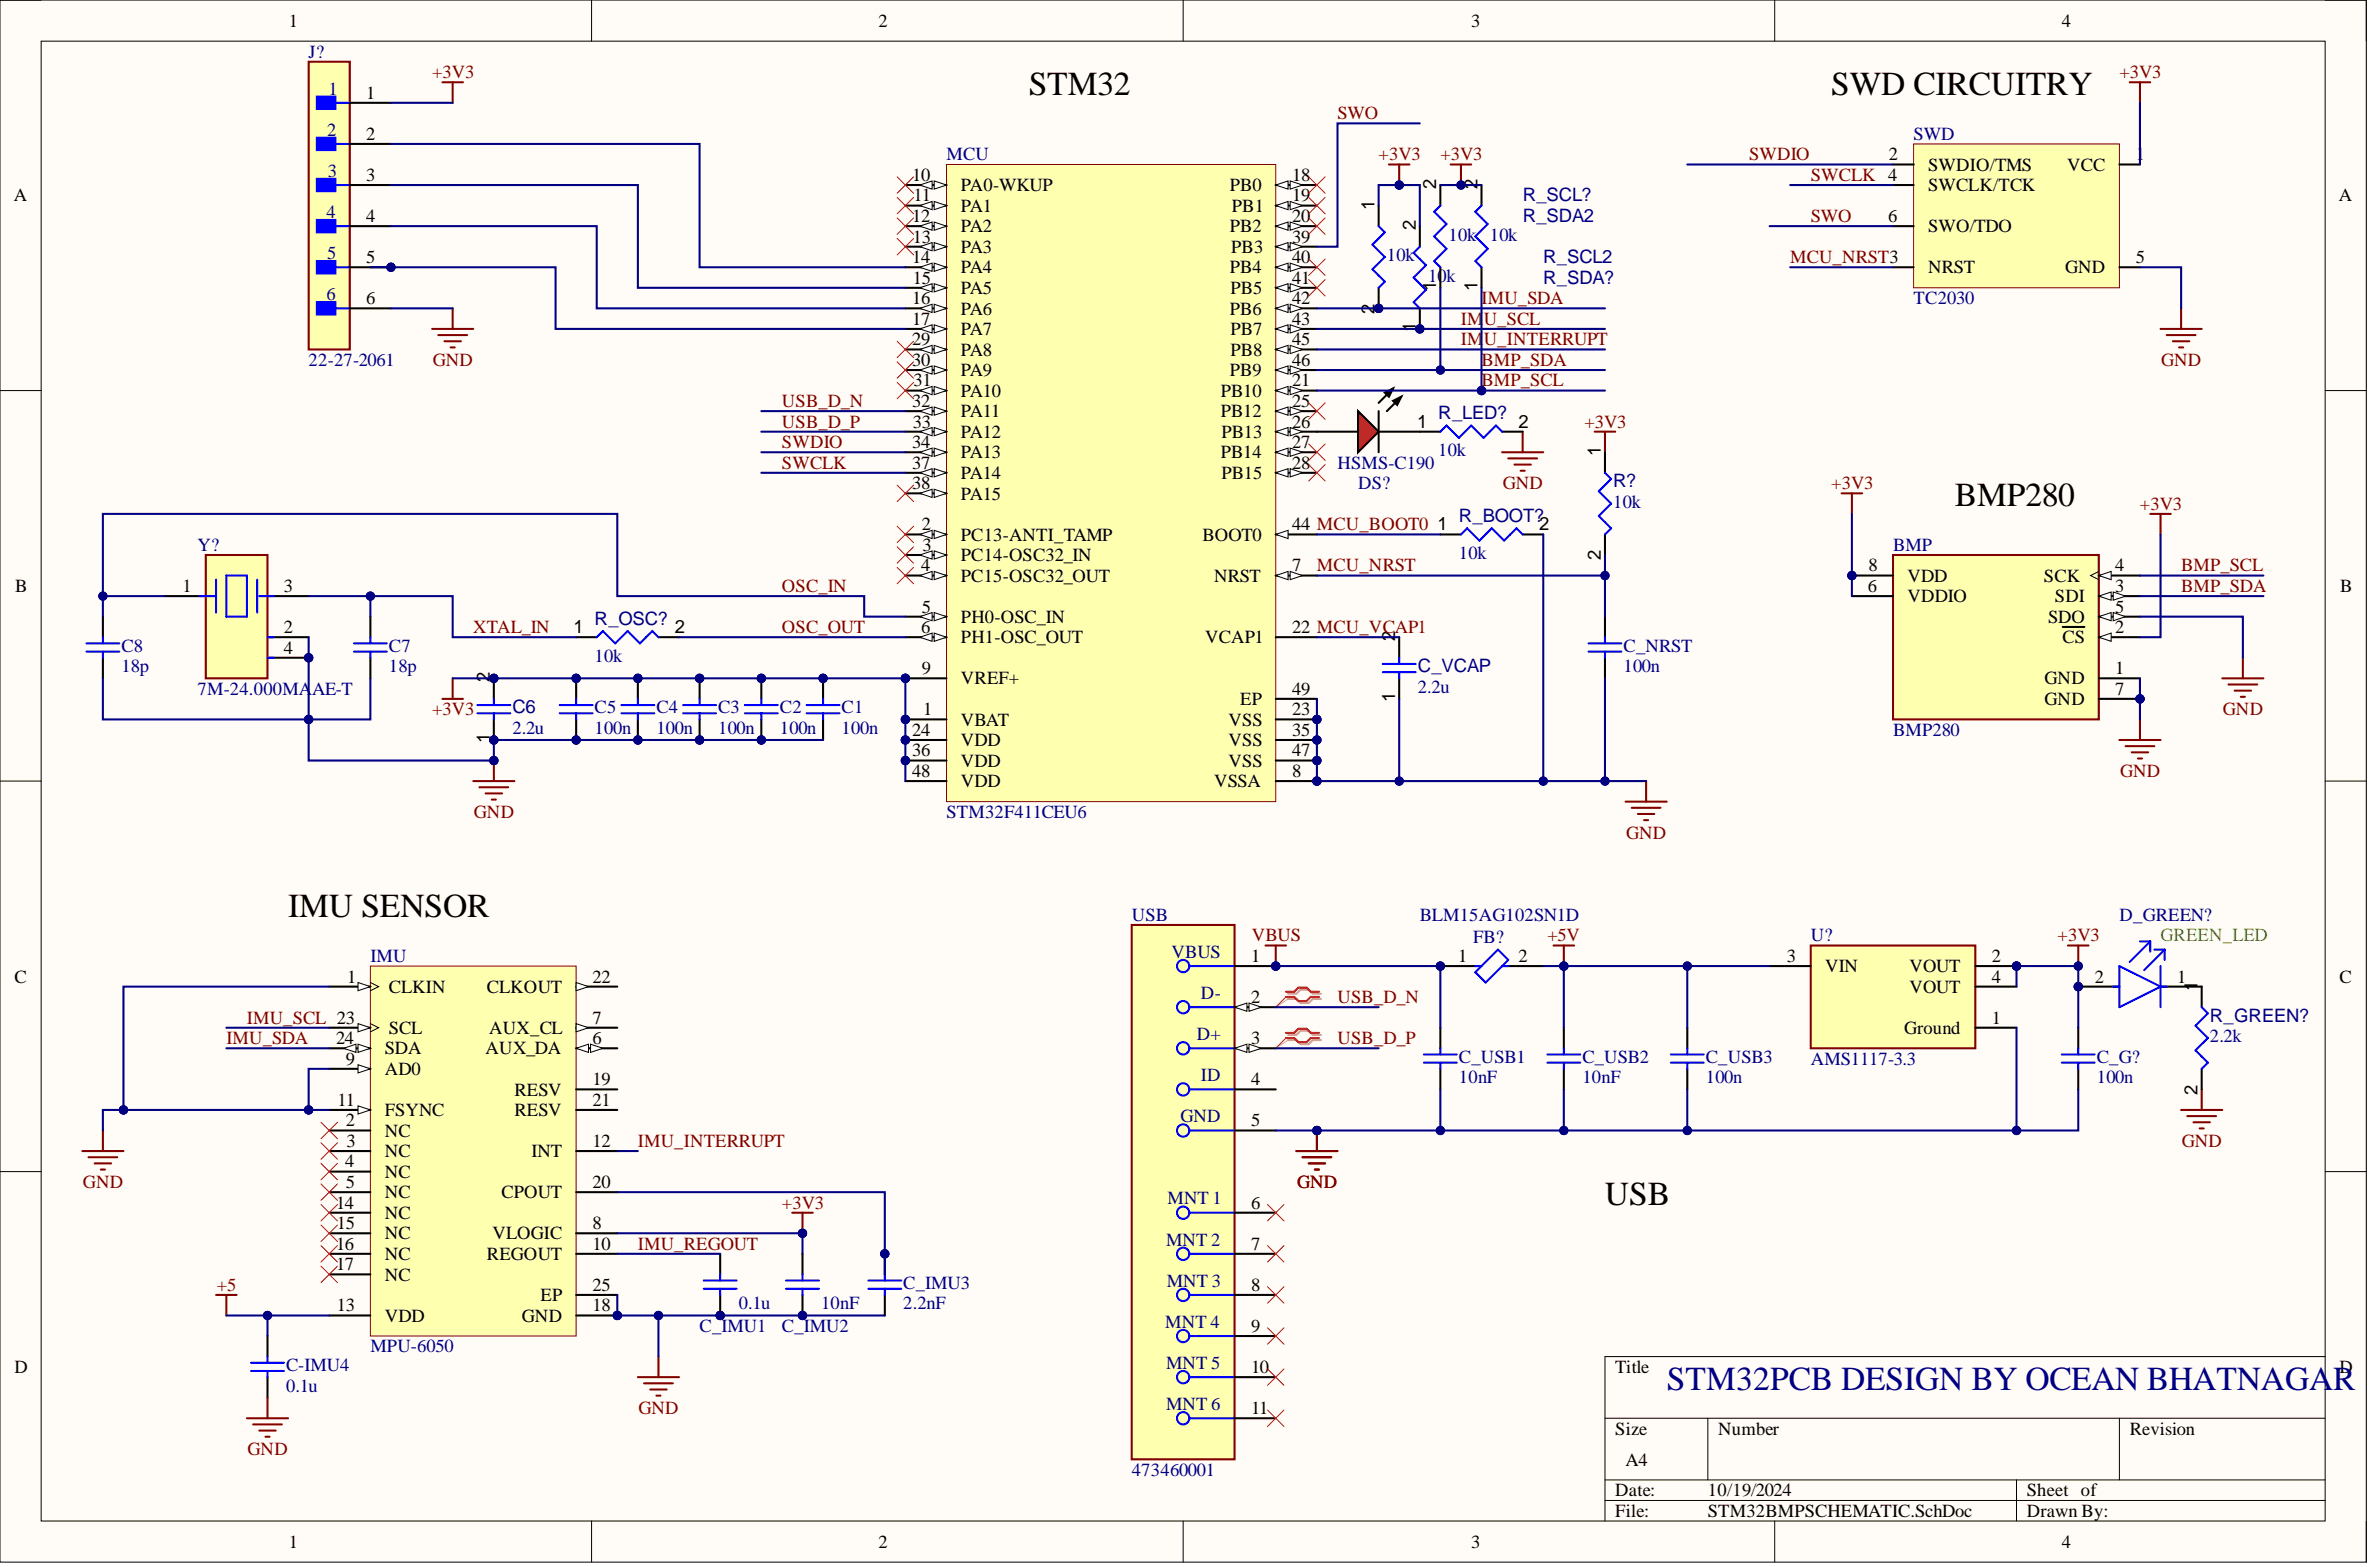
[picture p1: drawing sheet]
<svg xmlns="http://www.w3.org/2000/svg" width="292mm" height="193mm" viewBox="0 0 292 193" stroke-linecap="round" stroke-linejoin="round" font-family="sans-serif">
<defs><g id="words">
<g font-size="4.1">
<text x="126.7" y="11.7">STM32</text>
<text x="225.6" y="11.7">SWD CIRCUITRY</text>
<text x="240.8" y="62.4">BMP280</text>
<text x="35.5" y="113">IMU SENSOR</text>
<text x="197.7" y="148.4">USB</text>
</g>
<text font-size="4.1" fill="#000080" x="205.3" y="171.2">STM32PCB DESIGN BY OCEAN BHATNAGAR</text>
<g font-size="2.3">
<text x="35.6" y="3.3">1</text>
<text x="108.2" y="3.3">2</text>
<text x="181.3" y="3.3">3</text>
<text x="254" y="3.3">4</text>
<text x="45.1" y="12.2">1</text>
<text x="45.1" y="17.2">2</text>
<text x="45.1" y="22.3">3</text>
<text x="112.4" y="22.3">10</text>
<text x="118.4" y="23.5">PA0-WKUP</text>
<text x="151.5" y="23.5">PB0</text>
<text x="159.2" y="22.3">18</text>
<text x="176.9" y="23.3" transform="rotate(-90 176.9 23.3)">2</text>
<text x="182" y="23.3" transform="rotate(-90 182 23.3)">2</text>
<text x="232.7" y="19.7">2</text>
<text x="237.5" y="21">SWDIO/TMS</text>
<text x="237.5" y="23.5">SWCLK/TCK</text>
<text x="254.7" y="21">VCC</text>
<text x="263.1" y="19.7">1</text>
<text x="1.7" y="24.8">A</text>
<text x="45.1" y="27.3">4</text>
<text x="112.4" y="27.3">12</text>
<text x="112.5" y="29.9">13</text>
<text x="112.6" y="24.8">11</text>
<text x="118.4" y="26.1">PA1</text>
<text x="118.4" y="28.6">PA2</text>
<text x="151.5" y="28.6">PB2</text>
<text x="151.8" y="26.1">PB1</text>
<text x="159.2" y="24.8">19</text>
<text x="159.2" y="27.3">20</text>
<text x="159.2" y="29.9">39</text>
<text x="169.3" y="25.8" transform="rotate(-90 169.3 25.8)">1</text>
<text x="174.4" y="28.4" transform="rotate(-90 174.4 28.4)">2</text>
<text x="232.6" y="27.3">6</text>
<text x="237.5" y="28.6">SWO/TDO</text>
<text x="288.1" y="24.8">A</text>
<text x="45.1" y="32.4">5</text>
<text x="112.4" y="32.4">14</text>
<text x="112.5" y="34.9">15</text>
<text x="118.4" y="31.1">PA3</text>
<text x="118.4" y="33.7">PA4</text>
<text x="151.5" y="33.7">PB4</text>
<text x="151.7" y="31.1">PB3</text>
<text x="159.2" y="32.4">40</text>
<text x="159.2" y="34.9">41</text>
<text x="176.9" y="35.8" transform="rotate(-90 176.9 35.8)">1</text>
<text x="182" y="35.8" transform="rotate(-90 182 35.8)">1</text>
<text x="237.5" y="33.7">NRST</text>
<text x="254.4" y="33.7">GND</text>
<text x="263.1" y="32.4">5</text>
<text x="45.1" y="37.5">6</text>
<text x="112.4" y="37.5">16</text>
<text x="112.4" y="40">17</text>
<text x="118.4" y="36.2">PA5</text>
<text x="118.4" y="38.7">PA6</text>
<text x="118.4" y="41.3">PA7</text>
<text x="151.5" y="38.7">PB6</text>
<text x="151.6" y="36.2">PB5</text>
<text x="151.6" y="41.3">PB7</text>
<text x="159.2" y="37.5">42</text>
<text x="159.2" y="40">43</text>
<text x="169.3" y="38.6" transform="rotate(-90 169.3 38.6)">2</text>
<text x="174.4" y="40.8" transform="rotate(-90 174.4 40.8)">1</text>
<text x="112.4" y="42.5">29</text>
<text x="112.4" y="45.1">30</text>
<text x="112.6" y="47.6">31</text>
<text x="118.4" y="43.8">PA8</text>
<text x="118.4" y="46.3">PA9</text>
<text x="151.5" y="46.3">PB9</text>
<text x="151.6" y="43.8">PB8</text>
<text x="159.2" y="47.6">21</text>
<text x="159.2" y="42.5">45</text>
<text x="159.2" y="45.1">46</text>
<text x="112.4" y="50.1">32</text>
<text x="112.5" y="52.7">33</text>
<text x="118.4" y="48.9">PA10</text>
<text x="118.4" y="51.4">PA11</text>
<text x="118.4" y="53.9">PA12</text>
<text x="150.4" y="48.9">PB10</text>
<text x="150.4" y="51.4">PB12</text>
<text x="150.5" y="53.9">PB13</text>
<text x="159.2" y="50.1">25</text>
<text x="159.2" y="52.7">26</text>
<text x="174.6" y="52.7">1</text>
<text x="187.1" y="52.7">2</text>
<text x="112.4" y="55.2">34</text>
<text x="112.4" y="57.7">37</text>
<text x="118.4" y="56.5">PA13</text>
<text x="118.4" y="59">PA14</text>
<text x="150.4" y="56.5">PB14</text>
<text x="150.5" y="59">PB15</text>
<text x="159.2" y="55.2">27</text>
<text x="159.2" y="57.7">28</text>
<text x="197.2" y="56.2" transform="rotate(-90 197.2 56.2)">1</text>
<text x="112.4" y="60.2">38</text>
<text x="113.6" y="65.3">2</text>
<text x="118.4" y="61.5">PA15</text>
<text x="159.2" y="65.3">44 MCU_BOOT0</text>
<text x="177.1" y="65.3">1</text>
<text x="189.6" y="65.3">2</text>
<text x="113.5" y="70.4">4</text>
<text x="113.7" y="67.8">3</text>
<text x="118.4" y="66.6">PC13-ANTI_TAMP</text>
<text x="118.4" y="69.1">PC14-OSC32_IN</text>
<text x="118.4" y="71.6">PC15-OSC32_OUT</text>
<text x="148.1" y="66.6">BOOT0</text>
<text x="149.6" y="71.6">NRST</text>
<text x="159.2" y="70.4">7</text>
<text x="197.2" y="69" transform="rotate(-90 197.2 69)">2</text>
<text x="230.2" y="70.4">8</text>
<text x="235" y="71.6">VDD</text>
<text x="251.8" y="71.6">SCK</text>
<text x="260.6" y="70.4">4</text>
<text x="1.9" y="72.9">B</text>
<text x="22.5" y="72.9">1</text>
<text x="35" y="78">2</text>
<text x="35" y="72.9">3</text>
<text x="70.6" y="78">1</text>
<text x="83.1" y="78">2</text>
<text x="113.5" y="78">6</text>
<text x="113.6" y="75.4">5</text>
<text x="118.4" y="76.7">PH0-OSC_IN</text>
<text x="159.2" y="78">22 MCU_VCAP1</text>
<text x="230.1" y="72.9">6</text>
<text x="235" y="74.2">VDDIO</text>
<text x="252.3" y="76.7">SDO</text>
<text x="253.2" y="74.2">SDI</text>
<text x="260.6" y="78">2</text>
<text x="260.6" y="72.9">3</text>
<text x="260.6" y="75.4">5</text>
<text x="288.3" y="72.9">B</text>
<text x="35" y="80.5">4</text>
<text x="113.6" y="83">9</text>
<text x="118.4" y="79.2">PH1-OSC_OUT</text>
<text x="148.5" y="79.2">VCAP1</text>
<text x="171.9" y="79" transform="rotate(-90 171.9 79)">2</text>
<text x="254.1" y="79.2">CS</text>
<text x="260.6" y="83">1</text>
<text x="60.3" y="84" transform="rotate(-90 60.3 84)">2</text>
<text x="113.7" y="88.1">1</text>
<text x="118.4" y="89.4">VBAT</text>
<text x="118.4" y="84.3">VREF+</text>
<text x="151.3" y="89.4">VSS</text>
<text x="152.8" y="86.8">EP</text>
<text x="159.2" y="88.1">23</text>
<text x="159.2" y="85.6">49</text>
<text x="171.9" y="86.4" transform="rotate(-90 171.9 86.4)">1</text>
<text x="251.9" y="84.3">GND</text>
<text x="251.9" y="86.8">GND</text>
<text x="260.6" y="85.6">7</text>
<text x="60.3" y="91.5" transform="rotate(-90 60.3 91.5)">1</text>
<text x="112.4" y="90.6">24</text>
<text x="112.4" y="93.2">36</text>
<text x="112.4" y="95.7">48</text>
<text x="118.4" y="91.9">VDD</text>
<text x="118.4" y="94.4">VDD</text>
<text x="151.3" y="91.9">VSS</text>
<text x="151.3" y="94.4">VSS</text>
<text x="159.2" y="95.7">8</text>
<text x="159.2" y="90.6">35</text>
<text x="159.2" y="93.2">47</text>
<text x="118.4" y="96.9">VDD</text>
<text x="149.6" y="96.9">VSSA</text>
<text x="154.1" y="118.5">1</text>
<text x="179.6" y="118.5">1</text>
<text x="187.1" y="118.5">2</text>
<text x="220.1" y="118.5">3</text>
<text x="224.9" y="119.7">VIN</text>
<text x="235.2" y="119.7">VOUT</text>
<text x="245.4" y="118.5">2</text>
<text x="1.8" y="121">C</text>
<text x="42.8" y="121">1</text>
<text x="47.9" y="122.3">CLKIN</text>
<text x="60" y="122.3">CLKOUT</text>
<text x="73" y="121">22</text>
<text x="154.1" y="123.5">2</text>
<text x="235.2" y="122.3">VOUT</text>
<text x="245.4" y="121">4</text>
<text x="258.1" y="121">2</text>
<text x="268.2" y="121">1</text>
<text x="270.7" y="122" transform="rotate(-90 270.7 122)">1</text>
<text x="288.2" y="121">C</text>
<text x="41.4" y="128.6">24</text>
<text x="42.6" y="131.1">9</text>
<text x="47.4" y="129.9">SDA</text>
<text x="47.9" y="127.3">SCL</text>
<text x="59.8" y="129.9">AUX_DA</text>
<text x="60.2" y="127.3">AUX_CL</text>
<text x="73" y="128.6">6</text>
<text x="73" y="126.1">7</text>
<text x="154.1" y="128.6">3</text>
<text x="234.6" y="127.3">Ground</text>
<text x="245.4" y="126.1">1</text>
<text x="41.6" y="136.2">11</text>
<text x="47.4" y="132.4">AD0</text>
<text x="47.4" y="137.4">FSYNC</text>
<text x="63.4" y="134.9">RESV</text>
<text x="63.4" y="137.4">RESV</text>
<text x="73" y="133.6">19</text>
<text x="73" y="136.2">21</text>
<text x="154.1" y="133.6">4</text>
<text x="270.7" y="134.8" transform="rotate(-90 270.7 134.8)">2</text>
<text x="42.5" y="143.8">4</text>
<text x="42.6" y="138.7">2</text>
<text x="42.7" y="141.2">3</text>
<text x="47.4" y="140">NC</text>
<text x="47.4" y="142.5">NC</text>
<text x="65.5" y="142.5">INT</text>
<text x="73" y="141.2">12</text>
<text x="154.1" y="138.7">5</text>
<text x="41.4" y="148.8">14</text>
<text x="42.6" y="146.3">5</text>
<text x="47.4" y="145">NC</text>
<text x="47.4" y="147.6">NC</text>
<text x="61.8" y="147.6">CPOUT</text>
<text x="73" y="146.3">20</text>
<text x="154.1" y="148.8">6</text>
<text x="41.4" y="153.9">16</text>
<text x="41.5" y="151.4">15</text>
<text x="47.4" y="150.1">NC</text>
<text x="47.4" y="152.6">NC</text>
<text x="47.4" y="155.2">NC</text>
<text x="60" y="155.2">REGOUT</text>
<text x="60.7" y="152.6">VLOGIC</text>
<text x="73" y="151.4">8</text>
<text x="73" y="153.9">10</text>
<text x="154.1" y="153.9">7</text>
<text x="41.4" y="156.4">17</text>
<text x="41.5" y="161.5">13</text>
<text x="47.4" y="157.7">NC</text>
<text x="66.6" y="160.2">EP</text>
<text x="73" y="161.5">18</text>
<text x="73" y="159">25</text>
<text x="154.1" y="159">8</text>
<text x="47.4" y="162.8">VDD</text>
<text x="64.3" y="162.8">GND</text>
<text x="154.1" y="164">9</text>
<text x="1.8" y="169.1">D</text>
<text x="154.1" y="169.1">10</text>
<text x="199" y="169.1">Title</text>
<text x="288.2" y="169.1">D</text>
<text x="154.1" y="174.1">11</text>
<text x="199" y="176.7">Size</text>
<text x="211.7" y="176.7">Number</text>
<text x="262.4" y="176.7">Revision</text>
<text x="199" y="184.3">Date:</text>
<text x="200.3" y="180.5">A4</text>
<text x="210.4" y="184.3">10/19/2024</text>
<text x="249.7" y="184.3">Sheet of</text>
<text x="35.6" y="190.6">1</text>
<text x="108.2" y="190.6">2</text>
<text x="181.3" y="190.6">3</text>
<text x="199" y="186.8">File:</text>
<text x="210.4" y="186.8">STM32BMPSCHEMATIC.SchDoc</text>
<text x="249.7" y="186.8">Drawn By:</text>
<text x="254" y="190.6">4</text>
</g>
<g font-size="2.3" fill="#000080">
<text x="38" y="7.1">J?</text>
<text x="40.5" y="11.7">1</text>
<text x="40.3" y="16.7">2</text>
<text x="235.8" y="17.2">SWD</text>
<text x="40.4" y="21.8">3</text>
<text x="116.6" y="19.7">MCU</text>
<text x="40.2" y="26.8">4</text>
<text x="178.5" y="29.6">10k</text>
<text x="183.5" y="29.6">10k</text>
<text x="187.6" y="27.3">R_SDA2</text>
<text x="187.6" y="24.8">R_SCL?</text>
<text x="40.3" y="31.9">5</text>
<text x="170.9" y="32.2">10k</text>
<text x="175.9" y="34.7">10k</text>
<text x="190.1" y="32.4">R_SCL2</text>
<text x="190.1" y="34.9">R_SDA?</text>
<text x="40.2" y="37">6</text>
<text x="235.8" y="37.5">TC2030</text>
<text x="38" y="45.1">22-27-2061</text>
<text x="177.2" y="51.6">R_LED?</text>
<text x="164.8" y="57.7">HSMS-C190</text>
<text x="177.2" y="56.2">10k</text>
<text x="198.7" y="60">R?</text>
<text x="167.3" y="60.2">DS?</text>
<text x="179.7" y="64.3">R_BOOT?</text>
<text x="198.7" y="62.5">10k</text>
<text x="24.3" y="67.8">Y?</text>
<text x="179.7" y="68.9">10k</text>
<text x="233.2" y="67.8">BMP</text>
<text x="73.3" y="77">R_OSC?</text>
<text x="15" y="80.2">C8</text>
<text x="15" y="82.8">18p</text>
<text x="47.9" y="80.2">C7</text>
<text x="47.9" y="82.8">18p</text>
<text x="73.3" y="81.5">10k</text>
<text x="174.7" y="82.8">C_VCAP</text>
<text x="200" y="80.2">C_NRST</text>
<text x="200" y="82.8">100n</text>
<text x="24.3" y="85.6">7M-24.000MA</text>
<text x="38.4" y="85.6">AE-T</text>
<text x="63.1" y="87.8">C6</text>
<text x="73.3" y="87.8">C5</text>
<text x="80.9" y="87.8">C4</text>
<text x="88.5" y="87.8">C3</text>
<text x="96.1" y="87.8">C2</text>
<text x="103.7" y="87.8">C1</text>
<text x="174.7" y="85.3">2.2u</text>
<text x="63.1" y="90.4">2.2u</text>
<text x="73.3" y="90.4">100n</text>
<text x="80.9" y="90.4">100n</text>
<text x="88.5" y="90.4">100n</text>
<text x="96.1" y="90.4">100n</text>
<text x="103.7" y="90.4">100n</text>
<text x="233.2" y="90.6">BMP280</text>
<text x="116.6" y="100.7">STM32F411CEU6</text>
<text x="139.4" y="113.4">USB</text>
<text x="174.9" y="113.4">BLM15AG102SN1D</text>
<text x="261.1" y="113.4">D_GREEN?</text>
<text x="45.6" y="118.5">IMU</text>
<text x="144.3" y="118">VBUS</text>
<text x="181.5" y="116.2">FB?</text>
<text x="223.1" y="115.9">U?</text>
<text x="148" y="123">D-</text>
<text x="272.3" y="125.8">R_GREEN?</text>
<text x="147.5" y="128.1">D+</text>
<text x="179.7" y="130.9">C_USB1</text>
<text x="194.9" y="130.9">C_USB2</text>
<text x="210.1" y="130.9">C_USB3</text>
<text x="223.1" y="131.1">AMS1117-3.3</text>
<text x="258.3" y="130.9">C_G?</text>
<text x="272.3" y="128.3">2.2k</text>
<text x="148" y="133.1">ID</text>
<text x="179.7" y="133.4">10nF</text>
<text x="194.9" y="133.4">10nF</text>
<text x="210.1" y="133.4">100n</text>
<text x="258.3" y="133.4">100n</text>
<text x="145.4" y="138.2">GND</text>
<text x="143.8" y="148.3">MNT 1</text>
<text x="143.6" y="153.4">MNT 2</text>
<text x="91" y="161.2">0.1u</text>
<text x="101.1" y="161.2">10nF</text>
<text x="111.3" y="158.7">C_IMU3</text>
<text x="111.3" y="161.2">2.2nF</text>
<text x="143.7" y="158.5">MNT 3</text>
<text x="45.6" y="166.6">MPU-6050</text>
<text x="86.2" y="164">C_IMU1</text>
<text x="96.3" y="164">C_IMU2</text>
<text x="143.6" y="163.5">MNT 4</text>
<text x="35.2" y="168.8">C-IMU4</text>
<text x="35.2" y="171.4">0.1u</text>
<text x="143.6" y="168.6">MNT 5</text>
<text x="143.6" y="173.6">MNT 6</text>
<text x="139.4" y="181.7">473460001</text>
</g>
<g font-size="2.3" fill="#800000">
<text x="53.2" y="9.6">+3V3</text>
<text x="261.1" y="9.6">+3V3</text>
<text x="164.8" y="14.7">SWO</text>
<text x="169.8" y="19.7">+3V3</text>
<text x="177.4" y="19.7">+3V3</text>
<text x="215.5" y="19.7">SWDIO</text>
<text x="223.1" y="22.3">SWCLK 4</text>
<text x="223.1" y="27.3">SWO</text>
<text x="220.5" y="32.4">MCU_NRST3</text>
<text x="180" y="40">IMU_SCL</text>
<text x="182.5" y="37.5">IMU_SDA</text>
<text x="53.3" y="45.1">GND</text>
<text x="180" y="42.5">IMU_INTERRUPT</text>
<text x="182.5" y="47.6">BMP_SCL</text>
<text x="182.5" y="45.1">BMP_SDA</text>
<text x="266.3" y="45.1">GND</text>
<text x="96.3" y="50.1">USB_D_N</text>
<text x="96.3" y="52.7">USB_D_P</text>
<text x="195.2" y="52.7">+3V3</text>
<text x="96.3" y="55.2">SWDIO</text>
<text x="96.3" y="57.7">SWCLK</text>
<text x="185.1" y="60.2">GND</text>
<text x="225.6" y="60.2">+3V3</text>
<text x="263.6" y="62.8">+3V3</text>
<text x="162.2" y="70.4">MCU_NRST</text>
<text x="268.7" y="70.4">BMP_SCL</text>
<text x="58.3" y="78">XTAL_IN</text>
<text x="96.3" y="78">OSC_OUT</text>
<text x="96.3" y="72.9">OSC_IN</text>
<text x="268.7" y="72.9">BMP_SDA</text>
<text x="53.2" y="88.1">+3V3</text>
<text x="273.9" y="88.1">GND</text>
<text x="261.2" y="95.7">GND</text>
<text x="58.4" y="100.7">GND</text>
<text x="200.3" y="103.3">GND</text>
<text x="154.2" y="115.9">VBUS</text>
<text x="190.6" y="115.9">+5V</text>
<text x="253.5" y="115.9">+3V3</text>
<text x="164.8" y="123.5">USB_D_N</text>
<text x="27.9" y="128.6">IMU_SDA</text>
<text x="30.4" y="126.1">IMU_SCL 23</text>
<text x="164.8" y="128.6">USB_D_P</text>
<text x="78.6" y="141.2">IMU_INTERRUPT</text>
<text x="268.8" y="141.2">GND</text>
<text x="10.2" y="146.3">GND</text>
<text x="96.3" y="148.8">+3V3</text>
<text x="159.8" y="146.3">GND</text>
<text x="78.6" y="153.9">IMU_REGOUT</text>
<text x="26.7" y="159">+5</text>
<text x="30.5" y="179.2">GND</text>
<text x="78.7" y="174.1">GND</text>
</g>
<text font-size="2.3" fill="#0f0" x="266.2" y="115.9">GREEN_LED</text>
</g></defs>
<path d="M0 0h291.5v192.4h-291.5z" fill-rule="evenodd" fill="#fffcf8"/>
<path d="M0 0h291.5v192.4h-291.5z" fill="none" stroke="#000" stroke-width=".12"/>
<path d="M5.1 5.1h281.4v182.2h-281.4z" fill-rule="evenodd" fill="#fffcf8"/>
<g fill="none" stroke="#000" stroke-width=".12">
<path d="M0 0h5.1M5.1 5.1h281.4v182.2h-281.4zM72.9 0v5.1M145.8 0v5.1M218.6 0v5.1M286.5 0h5v5.1M0 48.1h5.1M286.5 48.1h5M0 96.2h5.1M286.5 96.2h5M0 144.3h5.1M286.5 144.3h5"/>
<path d="M197.7 174.7h88.8M210.4 174.7v7.5M261.1 174.7v7.5M286.5 167.1h-88.8v20.2M72.9 187.3v5.1M145.8 187.3v5.1M197.7 182.2h88.8M197.7 184.8h88.8M218.6 187.3v5.1M248.4 182.2v5.1M291.5 187.3v5.1"/>
</g>
<circle cx="111.5" cy="88.6" r=".51" fill="#000080"/>
<circle cx="111.5" cy="88.6" r=".51" fill="none" stroke="#000080" stroke-width=".12"/>
<circle cx="162.2" cy="96.2" r=".51" fill="#000080"/>
<circle cx="162.2" cy="96.2" r=".51" fill="none" stroke="#000080" stroke-width=".12"/>
<circle cx="111.5" cy="83.5" r=".51" fill="#000080"/>
<circle cx="111.5" cy="83.5" r=".51" fill="none" stroke="#000080" stroke-width=".12"/>
<circle cx="162.2" cy="88.6" r=".51" fill="#000080"/>
<circle cx="162.2" cy="88.6" r=".51" fill="none" stroke="#000080" stroke-width=".12"/>
<circle cx="111.5" cy="91.1" r=".51" fill="#000080"/>
<circle cx="111.5" cy="91.1" r=".51" fill="none" stroke="#000080" stroke-width=".12"/>
<circle cx="162.2" cy="91.1" r=".51" fill="#000080"/>
<circle cx="162.2" cy="91.1" r=".51" fill="none" stroke="#000080" stroke-width=".12"/>
<circle cx="111.5" cy="93.7" r=".51" fill="#000080"/>
<circle cx="111.5" cy="93.7" r=".51" fill="none" stroke="#000080" stroke-width=".12"/>
<circle cx="162.2" cy="93.7" r=".51" fill="#000080"/>
<circle cx="162.2" cy="93.7" r=".51" fill="none" stroke="#000080" stroke-width=".12"/>
<path d="M116.6 20.3h40.6v78.4h-40.6z" fill-rule="evenodd" fill="#ffffb0"/>
<path d="M116.6 20.3h40.6v78.4h-40.6z" fill="none" stroke="#800000" stroke-width=".12"/>
<path d="M111.5 88.6h5.1" fill="none" stroke="#000" stroke-width=".25"/>
<circle cx="111.5" cy="88.6" r=".51" fill="#000080"/>
<circle cx="111.5" cy="88.6" r=".51" fill="none" stroke="#000080" stroke-width=".12"/>
<path d="M111.5 65.8h5.1" fill="none" stroke="#000" stroke-width=".25"/>
<path d="M115.1 65.3l1.5 .5-1.5 .5z" fill="#f8fcff"/>
<path d="M115.1 65.3l1.5 .5-1.5 .5z" fill="none" stroke="#000" stroke-width=".12"/>
<path d="M113.3 65.8l1.5-.5v1z" fill="#f8fcff"/>
<path d="M113.3 65.8l1.5-.5v1z" fill="none" stroke="#000" stroke-width=".12"/>
<path d="M111.5 68.3h5.1" fill="none" stroke="#000" stroke-width=".25"/>
<path d="M115.1 67.8l1.5 .5-1.5 .6z" fill="#f8fcff"/>
<path d="M115.1 67.8l1.5 .5-1.5 .6z" fill="none" stroke="#000" stroke-width=".12"/>
<path d="M113.3 68.3l1.5-.5v1.1z" fill="#f8fcff"/>
<path d="M113.3 68.3l1.5-.5v1.1z" fill="none" stroke="#000" stroke-width=".12"/>
<path d="M111.5 70.9h5.1" fill="none" stroke="#000" stroke-width=".25"/>
<path d="M115.1 70.4l1.5 .5-1.5 .5z" fill="#f8fcff"/>
<path d="M115.1 70.4l1.5 .5-1.5 .5z" fill="none" stroke="#000" stroke-width=".12"/>
<path d="M113.3 70.9l1.5-.5v1z" fill="#f8fcff"/>
<path d="M113.3 70.9l1.5-.5v1z" fill="none" stroke="#000" stroke-width=".12"/>
<path d="M111.5 75.9h5.1" fill="none" stroke="#000" stroke-width=".25"/>
<path d="M115.1 75.4l1.5 .5-1.5 .5z" fill="#f8fcff"/>
<path d="M115.1 75.4l1.5 .5-1.5 .5z" fill="none" stroke="#000" stroke-width=".12"/>
<path d="M113.3 75.9l1.5-.5v1z" fill="#f8fcff"/>
<path d="M113.3 75.9l1.5-.5v1z" fill="none" stroke="#000" stroke-width=".12"/>
<path d="M111.5 78.5h5.1" fill="none" stroke="#000" stroke-width=".25"/>
<path d="M115.1 78l1.5 .5-1.5 .5z" fill="#f8fcff"/>
<path d="M115.1 78l1.5 .5-1.5 .5z" fill="none" stroke="#000" stroke-width=".12"/>
<path d="M113.3 78.5l1.5-.5v1z" fill="#f8fcff"/>
<path d="M113.3 78.5l1.5-.5v1z" fill="none" stroke="#000" stroke-width=".12"/>
<path d="M157.2 70.9h5" fill="none" stroke="#000" stroke-width=".25"/>
<path d="M157.2 70.9l1.5-.5v1z" fill="#f8fcff"/>
<path d="M157.2 70.9l1.5-.5v1z" fill="none" stroke="#000" stroke-width=".12"/>
<path d="M158.9 70.4l1.6 .5-1.6 .5z" fill="#f8fcff"/>
<path d="M158.9 70.4l1.6 .5-1.6 .5z" fill="none" stroke="#000" stroke-width=".12"/>
<path d="M157.2 96.2h5" fill="none" stroke="#000" stroke-width=".25"/>
<circle cx="162.2" cy="96.2" r=".51" fill="#000080"/>
<circle cx="162.2" cy="96.2" r=".51" fill="none" stroke="#000080" stroke-width=".12"/>
<path d="M111.5 83.5h5.1" fill="none" stroke="#000" stroke-width=".25"/>
<circle cx="111.5" cy="83.5" r=".51" fill="#000080"/>
<circle cx="111.5" cy="83.5" r=".51" fill="none" stroke="#000080" stroke-width=".12"/>
<path d="M111.5 22.8h5.1" fill="none" stroke="#000" stroke-width=".25"/>
<path d="M115.1 22.3l1.5 .5-1.5 .5z" fill="#f8fcff"/>
<path d="M115.1 22.3l1.5 .5-1.5 .5z" fill="none" stroke="#000" stroke-width=".12"/>
<path d="M113.3 22.8l1.5-.5v1z" fill="#f8fcff"/>
<path d="M113.3 22.8l1.5-.5v1z" fill="none" stroke="#000" stroke-width=".12"/>
<path d="M111.5 25.3h5.1" fill="none" stroke="#000" stroke-width=".25"/>
<path d="M115.1 24.8l1.5 .5-1.5 .5z" fill="#f8fcff"/>
<path d="M115.1 24.8l1.5 .5-1.5 .5z" fill="none" stroke="#000" stroke-width=".12"/>
<path d="M113.3 25.3l1.5-.5v1z" fill="#f8fcff"/>
<path d="M113.3 25.3l1.5-.5v1z" fill="none" stroke="#000" stroke-width=".12"/>
<path d="M111.5 27.8h5.1" fill="none" stroke="#000" stroke-width=".25"/>
<path d="M115.1 27.3l1.5 .5-1.5 .6z" fill="#f8fcff"/>
<path d="M115.1 27.3l1.5 .5-1.5 .6z" fill="none" stroke="#000" stroke-width=".12"/>
<path d="M113.3 27.8l1.5-.5v1.1z" fill="#f8fcff"/>
<path d="M113.3 27.8l1.5-.5v1.1z" fill="none" stroke="#000" stroke-width=".12"/>
<path d="M111.5 30.4h5.1" fill="none" stroke="#000" stroke-width=".25"/>
<path d="M115.1 29.9l1.5 .5-1.5 .5z" fill="#f8fcff"/>
<path d="M115.1 29.9l1.5 .5-1.5 .5z" fill="none" stroke="#000" stroke-width=".12"/>
<path d="M113.3 30.4l1.5-.5v1z" fill="#f8fcff"/>
<path d="M113.3 30.4l1.5-.5v1z" fill="none" stroke="#000" stroke-width=".12"/>
<path d="M111.5 32.9h5.1" fill="none" stroke="#000" stroke-width=".25"/>
<path d="M115.1 32.4l1.5 .5-1.5 .5z" fill="#f8fcff"/>
<path d="M115.1 32.4l1.5 .5-1.5 .5z" fill="none" stroke="#000" stroke-width=".12"/>
<path d="M113.3 32.9l1.5-.5v1z" fill="#f8fcff"/>
<path d="M113.3 32.9l1.5-.5v1z" fill="none" stroke="#000" stroke-width=".12"/>
<path d="M111.5 35.4h5.1" fill="none" stroke="#000" stroke-width=".25"/>
<path d="M115.1 34.9l1.5 .5-1.5 .5z" fill="#f8fcff"/>
<path d="M115.1 34.9l1.5 .5-1.5 .5z" fill="none" stroke="#000" stroke-width=".12"/>
<path d="M113.3 35.4l1.5-.5v1z" fill="#f8fcff"/>
<path d="M113.3 35.4l1.5-.5v1z" fill="none" stroke="#000" stroke-width=".12"/>
<path d="M111.5 38h5.1" fill="none" stroke="#000" stroke-width=".25"/>
<path d="M115.1 37.5l1.5 .5-1.5 .5z" fill="#f8fcff"/>
<path d="M115.1 37.5l1.5 .5-1.5 .5z" fill="none" stroke="#000" stroke-width=".12"/>
<path d="M113.3 38l1.5-.5v1z" fill="#f8fcff"/>
<path d="M113.3 38l1.5-.5v1z" fill="none" stroke="#000" stroke-width=".12"/>
<path d="M111.5 40.5h5.1" fill="none" stroke="#000" stroke-width=".25"/>
<path d="M115.1 40l1.5 .5-1.5 .5z" fill="#f8fcff"/>
<path d="M115.1 40l1.5 .5-1.5 .5z" fill="none" stroke="#000" stroke-width=".12"/>
<path d="M113.3 40.5l1.5-.5v1z" fill="#f8fcff"/>
<path d="M113.3 40.5l1.5-.5v1z" fill="none" stroke="#000" stroke-width=".12"/>
<path d="M157.2 22.8h5" fill="none" stroke="#000" stroke-width=".25"/>
<path d="M157.2 22.8l1.5-.5v1z" fill="#f8fcff"/>
<path d="M157.2 22.8l1.5-.5v1z" fill="none" stroke="#000" stroke-width=".12"/>
<path d="M158.9 22.3l1.6 .5-1.6 .5z" fill="#f8fcff"/>
<path d="M158.9 22.3l1.6 .5-1.6 .5z" fill="none" stroke="#000" stroke-width=".12"/>
<path d="M157.2 25.3h5" fill="none" stroke="#000" stroke-width=".25"/>
<path d="M157.2 25.3l1.5-.5v1z" fill="#f8fcff"/>
<path d="M157.2 25.3l1.5-.5v1z" fill="none" stroke="#000" stroke-width=".12"/>
<path d="M158.9 24.8l1.6 .5-1.6 .5z" fill="#f8fcff"/>
<path d="M158.9 24.8l1.6 .5-1.6 .5z" fill="none" stroke="#000" stroke-width=".12"/>
<path d="M157.2 27.8h5" fill="none" stroke="#000" stroke-width=".25"/>
<path d="M157.2 27.8l1.5-.5v1.1z" fill="#f8fcff"/>
<path d="M157.2 27.8l1.5-.5v1.1z" fill="none" stroke="#000" stroke-width=".12"/>
<path d="M158.9 27.3l1.6 .5-1.6 .6z" fill="#f8fcff"/>
<path d="M158.9 27.3l1.6 .5-1.6 .6z" fill="none" stroke="#000" stroke-width=".12"/>
<path d="M157.2 48.1h5" fill="none" stroke="#000" stroke-width=".25"/>
<path d="M157.2 48.1l1.5-.5v1z" fill="#f8fcff"/>
<path d="M157.2 48.1l1.5-.5v1z" fill="none" stroke="#000" stroke-width=".12"/>
<path d="M158.9 47.6l1.6 .5-1.6 .5z" fill="#f8fcff"/>
<path d="M158.9 47.6l1.6 .5-1.6 .5z" fill="none" stroke="#000" stroke-width=".12"/>
<path d="M157.2 78.5h5M157.2 88.6h5" fill="none" stroke="#000" stroke-width=".25"/>
<circle cx="162.2" cy="88.6" r=".51" fill="#000080"/>
<circle cx="162.2" cy="88.6" r=".51" fill="none" stroke="#000080" stroke-width=".12"/>
<path d="M111.5 91.1h5.1" fill="none" stroke="#000" stroke-width=".25"/>
<circle cx="111.5" cy="91.1" r=".51" fill="#000080"/>
<circle cx="111.5" cy="91.1" r=".51" fill="none" stroke="#000080" stroke-width=".12"/>
<path d="M157.2 50.6h5" fill="none" stroke="#000" stroke-width=".25"/>
<path d="M157.2 50.6l1.5-.5v1z" fill="#f8fcff"/>
<path d="M157.2 50.6l1.5-.5v1z" fill="none" stroke="#000" stroke-width=".12"/>
<path d="M158.9 50.1l1.6 .5-1.6 .5z" fill="#f8fcff"/>
<path d="M158.9 50.1l1.6 .5-1.6 .5z" fill="none" stroke="#000" stroke-width=".12"/>
<path d="M157.2 53.2h5" fill="none" stroke="#000" stroke-width=".25"/>
<path d="M157.2 53.2l1.5-.5v1z" fill="#f8fcff"/>
<path d="M157.2 53.2l1.5-.5v1z" fill="none" stroke="#000" stroke-width=".12"/>
<path d="M158.9 52.7l1.6 .5-1.6 .5z" fill="#f8fcff"/>
<path d="M158.9 52.7l1.6 .5-1.6 .5z" fill="none" stroke="#000" stroke-width=".12"/>
<path d="M157.2 55.7h5" fill="none" stroke="#000" stroke-width=".25"/>
<path d="M157.2 55.7l1.5-.5v1z" fill="#f8fcff"/>
<path d="M157.2 55.7l1.5-.5v1z" fill="none" stroke="#000" stroke-width=".12"/>
<path d="M158.9 55.2l1.6 .5-1.6 .5z" fill="#f8fcff"/>
<path d="M158.9 55.2l1.6 .5-1.6 .5z" fill="none" stroke="#000" stroke-width=".12"/>
<path d="M157.2 58.2h5" fill="none" stroke="#000" stroke-width=".25"/>
<path d="M157.2 58.2l1.5-.5v1z" fill="#f8fcff"/>
<path d="M157.2 58.2l1.5-.5v1z" fill="none" stroke="#000" stroke-width=".12"/>
<path d="M158.9 57.7l1.6 .5-1.6 .5z" fill="#f8fcff"/>
<path d="M158.9 57.7l1.6 .5-1.6 .5z" fill="none" stroke="#000" stroke-width=".12"/>
<path d="M111.5 43h5.1" fill="none" stroke="#000" stroke-width=".25"/>
<path d="M115.1 42.5l1.5 .5-1.5 .5z" fill="#f8fcff"/>
<path d="M115.1 42.5l1.5 .5-1.5 .5z" fill="none" stroke="#000" stroke-width=".12"/>
<path d="M113.3 43l1.5-.5v1z" fill="#f8fcff"/>
<path d="M113.3 43l1.5-.5v1z" fill="none" stroke="#000" stroke-width=".12"/>
<path d="M111.5 45.6h5.1" fill="none" stroke="#000" stroke-width=".25"/>
<path d="M115.1 45.1l1.5 .5-1.5 .5z" fill="#f8fcff"/>
<path d="M115.1 45.1l1.5 .5-1.5 .5z" fill="none" stroke="#000" stroke-width=".12"/>
<path d="M113.3 45.6l1.5-.5v1z" fill="#f8fcff"/>
<path d="M113.3 45.6l1.5-.5v1z" fill="none" stroke="#000" stroke-width=".12"/>
<path d="M111.5 48.1h5.1" fill="none" stroke="#000" stroke-width=".25"/>
<path d="M115.1 47.6l1.5 .5-1.5 .5z" fill="#f8fcff"/>
<path d="M115.1 47.6l1.5 .5-1.5 .5z" fill="none" stroke="#000" stroke-width=".12"/>
<path d="M113.3 48.1l1.5-.5v1z" fill="#f8fcff"/>
<path d="M113.3 48.1l1.5-.5v1z" fill="none" stroke="#000" stroke-width=".12"/>
<path d="M111.5 50.6h5.1" fill="none" stroke="#000" stroke-width=".25"/>
<path d="M115.1 50.1l1.5 .5-1.5 .5z" fill="#f8fcff"/>
<path d="M115.1 50.1l1.5 .5-1.5 .5z" fill="none" stroke="#000" stroke-width=".12"/>
<path d="M113.3 50.6l1.5-.5v1z" fill="#f8fcff"/>
<path d="M113.3 50.6l1.5-.5v1z" fill="none" stroke="#000" stroke-width=".12"/>
<path d="M111.5 53.2h5.1" fill="none" stroke="#000" stroke-width=".25"/>
<path d="M115.1 52.7l1.5 .5-1.5 .5z" fill="#f8fcff"/>
<path d="M115.1 52.7l1.5 .5-1.5 .5z" fill="none" stroke="#000" stroke-width=".12"/>
<path d="M113.3 53.2l1.5-.5v1z" fill="#f8fcff"/>
<path d="M113.3 53.2l1.5-.5v1z" fill="none" stroke="#000" stroke-width=".12"/>
<path d="M111.5 55.7h5.1" fill="none" stroke="#000" stroke-width=".25"/>
<path d="M115.1 55.2l1.5 .5-1.5 .5z" fill="#f8fcff"/>
<path d="M115.1 55.2l1.5 .5-1.5 .5z" fill="none" stroke="#000" stroke-width=".12"/>
<path d="M113.3 55.7l1.5-.5v1z" fill="#f8fcff"/>
<path d="M113.3 55.7l1.5-.5v1z" fill="none" stroke="#000" stroke-width=".12"/>
<path d="M157.2 91.1h5" fill="none" stroke="#000" stroke-width=".25"/>
<circle cx="162.2" cy="91.1" r=".51" fill="#000080"/>
<circle cx="162.2" cy="91.1" r=".51" fill="none" stroke="#000080" stroke-width=".12"/>
<path d="M111.5 93.7h5.1" fill="none" stroke="#000" stroke-width=".25"/>
<circle cx="111.5" cy="93.7" r=".51" fill="#000080"/>
<circle cx="111.5" cy="93.7" r=".51" fill="none" stroke="#000080" stroke-width=".12"/>
<path d="M111.5 58.2h5.1" fill="none" stroke="#000" stroke-width=".25"/>
<path d="M115.1 57.7l1.5 .5-1.5 .5z" fill="#f8fcff"/>
<path d="M115.1 57.7l1.5 .5-1.5 .5z" fill="none" stroke="#000" stroke-width=".12"/>
<path d="M113.3 58.2l1.5-.5v1z" fill="#f8fcff"/>
<path d="M113.3 58.2l1.5-.5v1z" fill="none" stroke="#000" stroke-width=".12"/>
<path d="M111.5 60.8h5.1" fill="none" stroke="#000" stroke-width=".25"/>
<path d="M115.1 60.2l1.5 .6-1.5 .5z" fill="#f8fcff"/>
<path d="M115.1 60.2l1.5 .6-1.5 .5z" fill="none" stroke="#000" stroke-width=".12"/>
<path d="M113.3 60.8l1.5-.6v1.1z" fill="#f8fcff"/>
<path d="M113.3 60.8l1.5-.6v1.1z" fill="none" stroke="#000" stroke-width=".12"/>
<path d="M157.2 30.4h5" fill="none" stroke="#000" stroke-width=".25"/>
<path d="M157.2 30.4l1.5-.5v1z" fill="#f8fcff"/>
<path d="M157.2 30.4l1.5-.5v1z" fill="none" stroke="#000" stroke-width=".12"/>
<path d="M158.9 29.9l1.6 .5-1.6 .5z" fill="#f8fcff"/>
<path d="M158.9 29.9l1.6 .5-1.6 .5z" fill="none" stroke="#000" stroke-width=".12"/>
<path d="M157.2 32.9h5" fill="none" stroke="#000" stroke-width=".25"/>
<path d="M157.2 32.9l1.5-.5v1z" fill="#f8fcff"/>
<path d="M157.2 32.9l1.5-.5v1z" fill="none" stroke="#000" stroke-width=".12"/>
<path d="M158.9 32.4l1.6 .5-1.6 .5z" fill="#f8fcff"/>
<path d="M158.9 32.4l1.6 .5-1.6 .5z" fill="none" stroke="#000" stroke-width=".12"/>
<path d="M157.2 35.4h5" fill="none" stroke="#000" stroke-width=".25"/>
<path d="M157.2 35.4l1.5-.5v1z" fill="#f8fcff"/>
<path d="M157.2 35.4l1.5-.5v1z" fill="none" stroke="#000" stroke-width=".12"/>
<path d="M158.9 34.9l1.6 .5-1.6 .5z" fill="#f8fcff"/>
<path d="M158.9 34.9l1.6 .5-1.6 .5z" fill="none" stroke="#000" stroke-width=".12"/>
<path d="M157.2 38h5" fill="none" stroke="#000" stroke-width=".25"/>
<path d="M157.2 38l1.5-.5v1z" fill="#f8fcff"/>
<path d="M157.2 38l1.5-.5v1z" fill="none" stroke="#000" stroke-width=".12"/>
<path d="M158.9 37.5l1.6 .5-1.6 .5z" fill="#f8fcff"/>
<path d="M158.9 37.5l1.6 .5-1.6 .5z" fill="none" stroke="#000" stroke-width=".12"/>
<path d="M157.2 40.5h5" fill="none" stroke="#000" stroke-width=".25"/>
<path d="M157.2 40.5l1.5-.5v1z" fill="#f8fcff"/>
<path d="M157.2 40.5l1.5-.5v1z" fill="none" stroke="#000" stroke-width=".12"/>
<path d="M158.9 40l1.6 .5-1.6 .5z" fill="#f8fcff"/>
<path d="M158.9 40l1.6 .5-1.6 .5z" fill="none" stroke="#000" stroke-width=".12"/>
<path d="M157.2 65.8h5" fill="none" stroke="#000" stroke-width=".25"/>
<path d="M157.2 65.8l1.5-.5v1z" fill="#f8fcff"/>
<path d="M157.2 65.8l1.5-.5v1z" fill="none" stroke="#000" stroke-width=".12"/>
<path d="M157.2 43h5" fill="none" stroke="#000" stroke-width=".25"/>
<path d="M157.2 43l1.5-.5v1z" fill="#f8fcff"/>
<path d="M157.2 43l1.5-.5v1z" fill="none" stroke="#000" stroke-width=".12"/>
<path d="M158.9 42.5l1.6 .5-1.6 .5z" fill="#f8fcff"/>
<path d="M158.9 42.5l1.6 .5-1.6 .5z" fill="none" stroke="#000" stroke-width=".12"/>
<path d="M157.2 45.6h5" fill="none" stroke="#000" stroke-width=".25"/>
<path d="M157.2 45.6l1.5-.5v1z" fill="#f8fcff"/>
<path d="M157.2 45.6l1.5-.5v1z" fill="none" stroke="#000" stroke-width=".12"/>
<path d="M158.9 45.1l1.6 .5-1.6 .5z" fill="#f8fcff"/>
<path d="M158.9 45.1l1.6 .5-1.6 .5z" fill="none" stroke="#000" stroke-width=".12"/>
<path d="M157.2 93.7h5" fill="none" stroke="#000" stroke-width=".25"/>
<circle cx="162.2" cy="93.7" r=".51" fill="#000080"/>
<circle cx="162.2" cy="93.7" r=".51" fill="none" stroke="#000080" stroke-width=".12"/>
<path d="M111.5 96.2h5.1M157.2 86.1h5" fill="none" stroke="#000" stroke-width=".25"/>
<path d="M54.5 86.1h2.5M55.8 83.5v2.6M200.3 98.7h5M201 99.5h3.6M202.8 96.2v2.5M201.8 100.2h2M202.5 101h.6" fill="none" stroke="#800000" stroke-width=".25"/>
<circle cx="101.4" cy="83.5" r=".51" fill="#000080"/>
<circle cx="101.4" cy="83.5" r=".51" fill="none" stroke="#000080" stroke-width=".12"/>
<path d="M101.4 83.5v2.6M101.4 88.6v2.5" fill="none" stroke="#000" stroke-width=".25"/>
<circle cx="101.4" cy="83.5" r=".51" fill="#000080"/>
<circle cx="101.4" cy="83.5" r=".51" fill="none" stroke="#000080" stroke-width=".12"/>
<path d="M99.4 86.8h4M99.4 87.8h4M101.4 86.1v.7M101.4 87.8v.8" fill="none" stroke="#00f" stroke-width=".25"/>
<circle cx="93.8" cy="91.1" r=".51" fill="#000080"/>
<circle cx="93.8" cy="91.1" r=".51" fill="none" stroke="#000080" stroke-width=".12"/>
<circle cx="93.8" cy="83.5" r=".51" fill="#000080"/>
<circle cx="93.8" cy="83.5" r=".51" fill="none" stroke="#000080" stroke-width=".12"/>
<path d="M93.8 88.6v2.5" fill="none" stroke="#000" stroke-width=".25"/>
<circle cx="93.8" cy="91.1" r=".51" fill="#000080"/>
<circle cx="93.8" cy="91.1" r=".51" fill="none" stroke="#000080" stroke-width=".12"/>
<path d="M93.8 83.5v2.6" fill="none" stroke="#000" stroke-width=".25"/>
<circle cx="93.8" cy="83.5" r=".51" fill="#000080"/>
<circle cx="93.8" cy="83.5" r=".51" fill="none" stroke="#000080" stroke-width=".12"/>
<path d="M91.8 86.8h4M91.8 87.8h4M93.8 86.1v.7M93.8 87.8v.8" fill="none" stroke="#00f" stroke-width=".25"/>
<circle cx="78.6" cy="91.1" r=".51" fill="#000080"/>
<circle cx="78.6" cy="91.1" r=".51" fill="none" stroke="#000080" stroke-width=".12"/>
<circle cx="78.6" cy="83.5" r=".51" fill="#000080"/>
<circle cx="78.6" cy="83.5" r=".51" fill="none" stroke="#000080" stroke-width=".12"/>
<path d="M78.6 88.6v2.5" fill="none" stroke="#000" stroke-width=".25"/>
<circle cx="78.6" cy="91.1" r=".51" fill="#000080"/>
<circle cx="78.6" cy="91.1" r=".51" fill="none" stroke="#000080" stroke-width=".12"/>
<path d="M78.6 83.5v2.6" fill="none" stroke="#000" stroke-width=".25"/>
<circle cx="78.6" cy="83.5" r=".51" fill="#000080"/>
<circle cx="78.6" cy="83.5" r=".51" fill="none" stroke="#000080" stroke-width=".12"/>
<path d="M76.6 86.8h4M76.6 87.8h4M78.6 86.1v.7M78.6 87.8v.8" fill="none" stroke="#00f" stroke-width=".25"/>
<circle cx="86.2" cy="91.1" r=".51" fill="#000080"/>
<circle cx="86.2" cy="91.1" r=".51" fill="none" stroke="#000080" stroke-width=".12"/>
<circle cx="86.2" cy="83.5" r=".51" fill="#000080"/>
<circle cx="86.2" cy="83.5" r=".51" fill="none" stroke="#000080" stroke-width=".12"/>
<path d="M86.2 88.6v2.5" fill="none" stroke="#000" stroke-width=".25"/>
<circle cx="86.2" cy="91.1" r=".51" fill="#000080"/>
<circle cx="86.2" cy="91.1" r=".51" fill="none" stroke="#000080" stroke-width=".12"/>
<path d="M86.2 83.5v2.6" fill="none" stroke="#000" stroke-width=".25"/>
<circle cx="86.2" cy="83.5" r=".51" fill="#000080"/>
<circle cx="86.2" cy="83.5" r=".51" fill="none" stroke="#000080" stroke-width=".12"/>
<path d="M84.2 86.8h4M84.2 87.8h4M86.2 86.1v.7M86.2 87.8v.8" fill="none" stroke="#00f" stroke-width=".25"/>
<circle cx="71" cy="91.1" r=".51" fill="#000080"/>
<circle cx="71" cy="91.1" r=".51" fill="none" stroke="#000080" stroke-width=".12"/>
<circle cx="71" cy="83.5" r=".51" fill="#000080"/>
<circle cx="71" cy="83.5" r=".51" fill="none" stroke="#000080" stroke-width=".12"/>
<path d="M71 88.6v2.5" fill="none" stroke="#000" stroke-width=".25"/>
<circle cx="71" cy="91.1" r=".51" fill="#000080"/>
<circle cx="71" cy="91.1" r=".51" fill="none" stroke="#000080" stroke-width=".12"/>
<path d="M71 83.5v2.6" fill="none" stroke="#000" stroke-width=".25"/>
<circle cx="71" cy="83.5" r=".51" fill="#000080"/>
<circle cx="71" cy="83.5" r=".51" fill="none" stroke="#000080" stroke-width=".12"/>
<path d="M69 86.8h4M69 87.8h4M71 86.1v.7M71 87.8v.8" fill="none" stroke="#00f" stroke-width=".25"/>
<circle cx="60.8" cy="91.1" r=".51" fill="#000080"/>
<circle cx="60.8" cy="91.1" r=".51" fill="none" stroke="#000080" stroke-width=".12"/>
<circle cx="60.8" cy="83.5" r=".51" fill="#000080"/>
<circle cx="60.8" cy="83.5" r=".51" fill="none" stroke="#000080" stroke-width=".12"/>
<path d="M60.8 88.6v2.5" fill="none" stroke="#000" stroke-width=".25"/>
<circle cx="60.8" cy="91.1" r=".51" fill="#000080"/>
<circle cx="60.8" cy="91.1" r=".51" fill="none" stroke="#000080" stroke-width=".12"/>
<path d="M60.8 83.5v2.6" fill="none" stroke="#000" stroke-width=".25"/>
<circle cx="60.8" cy="83.5" r=".51" fill="#000080"/>
<circle cx="60.8" cy="83.5" r=".51" fill="none" stroke="#000080" stroke-width=".12"/>
<path d="M58.8 86.8h4.1M58.8 87.8h4.1M60.8 86.1v.7M60.8 87.8v.8" fill="none" stroke="#00f" stroke-width=".25"/>
<path d="M58.3 96.2h5.1M59.1 96.9h3.5M59.8 97.7h2.1M60.6 98.5h.5M60.8 93.7v2.5" fill="none" stroke="#800000" stroke-width=".25"/>
<circle cx="60.8" cy="93.7" r=".51" fill="#000080"/>
<circle cx="60.8" cy="93.7" r=".51" fill="none" stroke="#000080" stroke-width=".12"/>
<path d="M172.4 78.5v2.5M197.7 75.9v2.6M172.4 83.5v2.6M197.7 81v2.5" fill="none" stroke="#000" stroke-width=".25"/>
<path d="M195.7 79.2h4.1M197.7 78.5v.7M170.4 81.8h4M170.4 82.8h4M172.4 81v.8M172.4 82.8v.7M195.7 80.2h4.1M197.7 80.2v.8" fill="none" stroke="#00f" stroke-width=".25"/>
<path d="M196.5 53.2h2.5M197.7 53.2v2.5" fill="none" stroke="#800000" stroke-width=".25"/>
<circle cx="38" cy="81" r=".51" fill="#000080"/>
<circle cx="38" cy="81" r=".51" fill="none" stroke="#000080" stroke-width=".12"/>
<path d="M20.3 73.4h5M33 73.4h5M33 78.5h5M33 81h5" fill="none" stroke="#000" stroke-width=".25"/>
<circle cx="38" cy="81" r=".51" fill="#000080"/>
<circle cx="38" cy="81" r=".51" fill="none" stroke="#000080" stroke-width=".12"/>
<path d="M25.3 68.3h7.7v15.2h-7.7z" fill-rule="evenodd" fill="#ffffb0"/>
<path d="M25.3 68.3h7.7v15.2h-7.7z" fill="none" stroke="#800000" stroke-width=".25"/>
<g fill="none" stroke="#00f" stroke-width=".25">
<path d="M10.6 79.2h4.1M12.7 78.5v.7M24.6 73.4h2M26.6 71.4v4M27.9 70.9h2.5v5h-2.5zM31.7 71.4v4M31.9 73.4h1.8M33 78.5h.7M43.6 79.2h4.1M45.6 78.5v.7M10.6 80.2h4.1M12.7 80.2v.8"/>
<path d="M33 81h.7M43.6 80.2h4.1M45.6 80.2v.8"/>
</g>
<path d="M12.7 75.9v2.6M45.6 75.9v2.6M12.7 81v2.5M45.6 81v2.5" fill="none" stroke="#000" stroke-width=".25"/>
<circle cx="76" cy="162" r=".51" fill="#000080"/>
<circle cx="76" cy="162" r=".51" fill="none" stroke="#000080" stroke-width=".12"/>
<path d="M45.6 119h25.4v45.5h-25.4z" fill-rule="evenodd" fill="#ffffb0"/>
<path d="M45.6 119h25.4v45.5h-25.4z" fill="none" stroke="#800000" stroke-width=".12"/>
<path d="M40.6 121.5h5" fill="none" stroke="#000" stroke-width=".25"/>
<path d="M44.1 121l1.5 .5-1.5 .5z" fill="#f8fcff"/>
<path d="M44.1 121l1.5 .5-1.5 .5zM45.6 121l1 .5-1 .5" fill="none" stroke="#000" stroke-width=".12"/>
<path d="M40.6 139.2h5M71 129.1h5M40.6 141.7h5M40.6 144.3h5M40.6 146.8h5" fill="none" stroke="#000" stroke-width=".25"/>
<path d="M71 129.1l1.5-.5v1z" fill="#f8fcff"/>
<path d="M71 129.1l1.5-.5v1z" fill="none" stroke="#000" stroke-width=".12"/>
<path d="M72.8 128.6l1.5 .5-1.5 .5z" fill="#f8fcff"/>
<path d="M72.8 128.6l1.5 .5-1.5 .5z" fill="none" stroke="#000" stroke-width=".12"/>
<path d="M71 126.6h5" fill="none" stroke="#000" stroke-width=".25"/>
<path d="M71 126.1l1.5 .5-1.5 .5z" fill="#f8fcff"/>
<path d="M71 126.1l1.5 .5-1.5 .5z" fill="none" stroke="#000" stroke-width=".12"/>
<path d="M40.6 131.6h5M71 151.9h5" fill="none" stroke="#000" stroke-width=".25"/>
<path d="M44.1 131.1l1.5 .5-1.5 .5z" fill="#f8fcff"/>
<path d="M44.1 131.1l1.5 .5-1.5 .5z" fill="none" stroke="#000" stroke-width=".12"/>
<path d="M40.6 136.7h5M71 154.4h5" fill="none" stroke="#000" stroke-width=".25"/>
<path d="M44.1 136.2l1.5 .5-1.5 .5z" fill="#f8fcff"/>
<path d="M44.1 136.2l1.5 .5-1.5 .5z" fill="none" stroke="#000" stroke-width=".12"/>
<path d="M40.6 149.3h5M40.6 151.9h5M40.6 154.4h5M40.6 156.9h5M71 141.7h5M40.6 162h5M71 162h5" fill="none" stroke="#000" stroke-width=".25"/>
<circle cx="76" cy="162" r=".51" fill="#000080"/>
<circle cx="76" cy="162" r=".51" fill="none" stroke="#000080" stroke-width=".12"/>
<path d="M71 134.2h5M71 136.7h5M71 121.5h5M71 146.8h5" fill="none" stroke="#000" stroke-width=".25"/>
<path d="M71 121l1.5 .5-1.5 .5z" fill="#f8fcff"/>
<path d="M71 121l1.5 .5-1.5 .5z" fill="none" stroke="#000" stroke-width=".12"/>
<path d="M40.6 126.6h5" fill="none" stroke="#000" stroke-width=".25"/>
<path d="M44.1 126.1l1.5 .5-1.5 .5z" fill="#f8fcff"/>
<path d="M44.1 126.1l1.5 .5-1.5 .5zM45.6 126.1l1 .5-1 .5" fill="none" stroke="#000" stroke-width=".12"/>
<path d="M40.6 129.1h5" fill="none" stroke="#000" stroke-width=".25"/>
<path d="M44.1 128.6l1.5 .5-1.5 .5z" fill="#f8fcff"/>
<path d="M44.1 128.6l1.5 .5-1.5 .5z" fill="none" stroke="#000" stroke-width=".12"/>
<path d="M42.3 129.1l1.6-.5v1z" fill="#f8fcff"/>
<path d="M42.3 129.1l1.6-.5v1z" fill="none" stroke="#000" stroke-width=".12"/>
<path d="M71 159.5h5M33 164.5v2.6M33 169.6v2.5" fill="none" stroke="#000" stroke-width=".25"/>
<path d="M26.6 159.5h2.6M27.9 159.5v2.5M30.4 174.7h5.1M31.2 175.4h3.5M31.9 176.2h2.1M32.7 176.9h.5M33 172.1v2.6M78.6 169.6h5.1M79.3 170.3h3.6M80.1 171.1h2M80.9 171.9h.5M81.1 167.1v2.5" fill="none" stroke="#800000" stroke-width=".25"/>
<path d="M30.9 167.8h4.1M30.9 168.8h4.1M33 167.1v.7M33 168.8v.8" fill="none" stroke="#00f" stroke-width=".25"/>
<circle cx="88.7" cy="162" r=".51" fill="#000080"/>
<circle cx="88.7" cy="162" r=".51" fill="none" stroke="#000080" stroke-width=".12"/>
<path d="M88.7 159.5v2.5" fill="none" stroke="#000" stroke-width=".25"/>
<circle cx="88.7" cy="162" r=".51" fill="#000080"/>
<circle cx="88.7" cy="162" r=".51" fill="none" stroke="#000080" stroke-width=".12"/>
<path d="M88.7 154.4v2.5" fill="none" stroke="#000" stroke-width=".25"/>
<path d="M86.7 157.7h4.1M86.7 158.7h4.1M88.7 156.9v.8M88.7 158.7v.8" fill="none" stroke="#00f" stroke-width=".25"/>
<path d="M97.6 149.3h2.5M98.9 149.3v2.6" fill="none" stroke="#800000" stroke-width=".25"/>
<circle cx="98.9" cy="151.9" r=".51" fill="#000080"/>
<circle cx="98.9" cy="151.9" r=".51" fill="none" stroke="#000080" stroke-width=".12"/>
<circle cx="109" cy="154.4" r=".51" fill="#000080"/>
<circle cx="109" cy="154.4" r=".51" fill="none" stroke="#000080" stroke-width=".12"/>
<path d="M109 154.4v2.5M109 159.5v2.5" fill="none" stroke="#000" stroke-width=".25"/>
<circle cx="109" cy="154.4" r=".51" fill="#000080"/>
<circle cx="109" cy="154.4" r=".51" fill="none" stroke="#000080" stroke-width=".12"/>
<path d="M107 157.7h4M107 158.7h4M109 156.9v.8M109 158.7v.8" fill="none" stroke="#00f" stroke-width=".25"/>
<g fill="none" stroke="#f00" stroke-width=".12">
<path d="M39.5 138.2l2.1 2M41.6 138.2l-2.1 2M39.5 140.7l2.1 2.1M39.5 143.3l2.1 2M39.5 145.8l2.1 2M39.5 148.3l2.1 2.1M39.5 150.9l2.1 2M39.5 153.4l2.1 2M39.5 155.9l2.1 2M41.6 140.7l-2.1 2.1M41.6 143.3l-2.1 2M41.6 145.8l-2.1 2"/>
<path d="M41.6 148.3l-2.1 2.1M41.6 150.9l-2.1 2M41.6 153.4l-2.1 2M41.6 155.9l-2.1 2"/>
</g>
<path d="M12.7 139.2v2.5M10.1 141.7h5.1M10.9 142.5h3.5M11.7 143.3h2M12.4 144h.5" fill="none" stroke="#800000" stroke-width=".25"/>
<circle cx="248.4" cy="119" r=".51" fill="#000080"/>
<circle cx="248.4" cy="119" r=".51" fill="none" stroke="#000080" stroke-width=".12"/>
<path d="M223.1 116.4h20.3v12.7h-20.3z" fill-rule="evenodd" fill="#ffffb0"/>
<path d="M223.1 116.4h20.3v12.7h-20.3z" fill="none" stroke="#800000" stroke-width=".25"/>
<path d="M218 119h5.1M243.4 119h5" fill="none" stroke="#000" stroke-width=".25"/>
<circle cx="248.4" cy="119" r=".51" fill="#000080"/>
<circle cx="248.4" cy="119" r=".51" fill="none" stroke="#000080" stroke-width=".12"/>
<path d="M243.4 121.5h5M243.4 126.6h5" fill="none" stroke="#000" stroke-width=".25"/>
<circle cx="157.2" cy="119" r=".51" fill="#000080"/>
<circle cx="157.2" cy="119" r=".51" fill="none" stroke="#000080" stroke-width=".12"/>
<path d="M139.4 113.9h12.7v65.8h-12.7z" fill-rule="evenodd" fill="#ffffb0"/>
<path d="M139.4 113.9h12.7v65.8h-12.7z" fill="none" stroke="#800000" stroke-width=".25"/>
<g fill="none" stroke="#00f" stroke-width=".25">
<path d="M146.5 119h5.6M146.5 124h5.6M146.5 129.1h5.6M146.5 134.2h5.6M146.5 139.2h5.6M146.5 149.3h5.6M146.5 154.4h5.6M146.5 159.5h5.6M146.5 164.5h5.6M146.5 169.6h5.6M146.5 174.7h5.6"/>
<circle cx="145.8" cy="119" r=".76"/>
<circle cx="145.8" cy="139.2" r=".76"/>
<circle cx="145.8" cy="134.2" r=".76"/>
<circle cx="145.8" cy="124" r=".76"/>
<circle cx="145.8" cy="129.1" r=".76"/>
<circle cx="145.8" cy="154.4" r=".76"/>
<circle cx="145.8" cy="149.3" r=".76"/>
<circle cx="145.8" cy="159.5" r=".76"/>
<circle cx="145.8" cy="174.7" r=".76"/>
<circle cx="145.8" cy="164.5" r=".76"/>
<circle cx="145.8" cy="169.6" r=".76"/>
</g>
<path d="M152.1 119h5.1" fill="none" stroke="#000" stroke-width=".25"/>
<circle cx="157.2" cy="119" r=".51" fill="#000080"/>
<circle cx="157.2" cy="119" r=".51" fill="none" stroke="#000080" stroke-width=".12"/>
<path d="M152.1 124h5.1" fill="none" stroke="#000" stroke-width=".25"/>
<path d="M152.1 124l1.5-.5v1z" fill="#f8fcff"/>
<path d="M152.1 124l1.5-.5v1z" fill="none" stroke="#000" stroke-width=".12"/>
<path d="M153.9 123.5l1.5 .5-1.5 .5z" fill="#f8fcff"/>
<path d="M153.9 123.5l1.5 .5-1.5 .5z" fill="none" stroke="#000" stroke-width=".12"/>
<path d="M152.1 129.1h5.1" fill="none" stroke="#000" stroke-width=".25"/>
<path d="M152.1 129.1l1.5-.5v1z" fill="#f8fcff"/>
<path d="M152.1 129.1l1.5-.5v1z" fill="none" stroke="#000" stroke-width=".12"/>
<path d="M153.9 128.6l1.5 .5-1.5 .5z" fill="#f8fcff"/>
<path d="M153.9 128.6l1.5 .5-1.5 .5z" fill="none" stroke="#000" stroke-width=".12"/>
<path d="M152.1 134.2h5.1M152.1 139.2h5.1M152.1 149.3h5.1M152.1 154.4h5.1M152.1 159.5h5.1M152.1 164.5h5.1M152.1 169.6h5.1M152.1 174.7h5.1" fill="none" stroke="#000" stroke-width=".25"/>
<path d="M156.2 148.3l2 2.1M156.2 153.4l2 2M156.2 158.5l2 2M158.2 148.3l-2 2.1M158.2 153.4l-2 2M158.2 158.5l-2 2M156.2 163.5l2 2M156.2 168.6l2 2M156.2 173.6l2 2.1M158.2 163.5l-2 2M158.2 168.6l-2 2M158.2 173.6l-2 2.1" fill="none" stroke="#f00" stroke-width=".12"/>
<path d="M162.2 139.2v2.5M159.7 141.7h5.1M160.5 142.5h3.5M161.2 143.3h2.1M162 144h.5" fill="none" stroke="#800000" stroke-width=".25"/>
<circle cx="162.2" cy="139.2" r=".51" fill="#000080"/>
<circle cx="162.2" cy="139.2" r=".51" fill="none" stroke="#000080" stroke-width=".12"/>
<path d="M155.9 116.4h2.5M157.2 116.4v2.6" fill="none" stroke="#800000" stroke-width=".25"/>
<circle cx="157.2" cy="119" r=".51" fill="#000080"/>
<circle cx="157.2" cy="119" r=".51" fill="none" stroke="#000080" stroke-width=".12"/>
<circle cx="177.4" cy="119" r=".51" fill="#000080"/>
<circle cx="177.4" cy="119" r=".51" fill="none" stroke="#000080" stroke-width=".12"/>
<path d="M177.4 119h5.1" fill="none" stroke="#000" stroke-width=".25"/>
<circle cx="177.4" cy="119" r=".51" fill="#000080"/>
<circle cx="177.4" cy="119" r=".51" fill="none" stroke="#000080" stroke-width=".12"/>
<path d="M185.1 119h5M177.4 126.6v2.5M177.4 131.6v2.6M192.7 126.6v2.5M192.7 131.6v2.6" fill="none" stroke="#000" stroke-width=".25"/>
<path d="M181.8 119.7l2.7-2.8 1.3 1.3-2.8 2.8zM181.8 119h.7M185.1 119h.7M175.4 129.9h4.1M175.4 130.9h4.1M177.4 129.1v.8M177.4 130.9v.7M190.6 129.9h4.1M190.6 130.9h4.1M192.7 129.1v.8M192.7 130.9v.7" fill="none" stroke="#00f" stroke-width=".25"/>
<path d="M162.2 139.2v2.5M159.7 141.7h5.1M160.5 142.5h3.5M161.2 143.3h2.1M162 144h.5" fill="none" stroke="#800000" stroke-width=".25"/>
<circle cx="162.2" cy="139.2" r=".51" fill="#000080"/>
<circle cx="162.2" cy="139.2" r=".51" fill="none" stroke="#000080" stroke-width=".12"/>
<path d="M191.4 116.4h2.5M192.7 116.4v2.6" fill="none" stroke="#800000" stroke-width=".25"/>
<circle cx="192.7" cy="119" r=".51" fill="#000080"/>
<circle cx="192.7" cy="119" r=".51" fill="none" stroke="#000080" stroke-width=".12"/>
<path d="M158.7 122.4h1l.5-.5h1l.5 .5h1M158.7 123h1l.5 .5h1l.5-.5h1M158.7 127.4h1l.5-.5h1l.5 .5h1M158.7 128.1h1l.5 .5h1l.5-.5h1" fill="none" stroke="#d0a19e" stroke-width=".25"/>
<path d="M158.7 123l-1.5 1M158.7 128.1l-1.5 1" fill="none" stroke="#d0a19e" stroke-width=".12"/>
<path d="M158.4 122.1h1l.6-.5h1l.5 .5h1M158.4 122.8h1l.6 .5h1l.5-.5h1M158.4 127.2h1l.6-.5h1l.5 .5h1M158.4 127.8h1l.6 .5h1l.5-.5h1" fill="none" stroke="#f00" stroke-width=".25"/>
<path d="M158.4 122.8l-1.2 1.2M158.4 127.8l-1.2 1.3" fill="none" stroke="#f00" stroke-width=".12"/>
<path d="M207.9 126.6v2.5M207.9 131.6v2.6M256 126.6v2.5M256 131.6v2.6" fill="none" stroke="#000" stroke-width=".25"/>
<path d="M205.8 129.9h4.1M205.8 130.9h4.1M207.9 129.1v.8M207.9 130.9v.7M254 129.9h4.1M254 130.9h4.1M256 129.1v.8M256 130.9v.7" fill="none" stroke="#00f" stroke-width=".25"/>
<path d="M254.8 116.4h2.5M256 116.4v2.6" fill="none" stroke="#800000" stroke-width=".25"/>
<circle cx="256" cy="119" r=".51" fill="#000080"/>
<circle cx="256" cy="119" r=".51" fill="none" stroke="#000080" stroke-width=".12"/>
<circle cx="256" cy="121.5" r=".51" fill="#000080"/>
<circle cx="256" cy="121.5" r=".51" fill="none" stroke="#000080" stroke-width=".12"/>
<path d="M256 121.5h5.1" fill="none" stroke="#000" stroke-width=".25"/>
<circle cx="256" cy="121.5" r=".51" fill="#000080"/>
<circle cx="256" cy="121.5" r=".51" fill="none" stroke="#000080" stroke-width=".12"/>
<path d="M162.2 53.2h5.1M169.8 53.2h5.1M266.2 121.5h5" fill="none" stroke="#000" stroke-width=".25"/>
<path d="M261.1 119l5.1 2.5-5.1 2.5zM263.6 115.9h1.3M264.9 115.9l-2.5 2.6M264.9 115.9v1.3M265.4 116.9h1.3M266.2 119v5M266.7 116.9l-2.6 2.6M266.7 116.9v1.3M260.3 121.5h.8M266.2 121.5h.7" fill="none" stroke="#00f" stroke-width=".25"/>
<path d="M167.3 50.6l2.5 2.6-2.5 2.5z" fill="#f00"/>
<path d="M167.3 50.6l2.5 2.6-2.5 2.5zM169.8 50.6v5.1M170.6 48.4l1-.6-.5 1.1zM171.6 49.4l1-.5-.5 1zM171.6 47.8l-1.8 1.8M172.6 48.9l-1.7 1.7" fill="none" stroke="#000" stroke-width=".25"/>
<path d="M170.6 48.4l1-.6-.5 1.1zM171.6 49.4l1-.5-.5 1z" fill="#000"/>
<path d="M171.1 20.3h2.5M172.4 20.3v2.5M185.1 55.7h5M185.8 56.5h3.6M186.6 57.2h2M187.3 58h.5M187.6 53.2v2.5" fill="none" stroke="#800000" stroke-width=".25"/>
<circle cx="172.4" cy="22.8" r=".51" fill="#000080"/>
<circle cx="172.4" cy="22.8" r=".51" fill="none" stroke="#000080" stroke-width=".12"/>
<g fill="none" stroke="#f00" stroke-width=".12">
<path d="M110.5 21.8l2.1 2M110.5 24.3l2.1 2M110.5 26.8l2.1 2.1M110.5 29.4l2.1 2M112.6 21.8l-2.1 2M112.6 24.3l-2.1 2M112.6 26.8l-2.1 2.1M112.6 29.4l-2.1 2M161.2 34.4l2.1 2.1M161.2 31.9l2.1 2M161.2 26.8l2.1 2.1M161.2 24.3l2.1 2"/>
<path d="M161.2 21.8l2.1 2M163.3 34.4l-2.1 2.1M163.3 31.9l-2.1 2M163.3 26.8l-2.1 2.1M163.3 24.3l-2.1 2M163.3 21.8l-2.1 2M110.5 42l2.1 2M110.5 44.6l2.1 2M110.5 47.1l2.1 2M110.5 59.7l2.1 2.1M112.6 42l-2.1 2M112.6 44.6l-2.1 2"/>
<path d="M112.6 47.1l-2.1 2M112.6 59.7l-2.1 2.1M161.2 57.2l2.1 2M161.2 54.7l2.1 2M161.2 49.6l2.1 2M163.3 57.2l-2.1 2M163.3 54.7l-2.1 2M163.3 49.6l-2.1 2M110.5 64.8l2.1 2M110.5 67.3l2.1 2.1M110.5 69.9l2.1 2M112.6 64.8l-2.1 2"/>
<path d="M112.6 67.3l-2.1 2.1M112.6 69.9l-2.1 2"/>
</g>
<g fill="none" stroke="#800000" stroke-width=".25">
<path d="M54.5 10.1h2.5M55.8 10.1v2.6M262.4 10.1h2.5M263.6 10.1v2.6M55.8 38v2.5M268.7 38v2.5M53.2 40.5h5.1M54 41.3h3.5M54.8 42h2M55.5 42.8h.5M266.2 40.5h5M266.9 41.3h3.6"/>
<path d="M267.7 42h2M268.5 42.8h.5M268.7 136.7h5.1M269.5 137.4h3.5M270.2 138.2h2.1M271 139h.5M271.2 134.2v2.5"/>
</g>
<path d="M174.9 53.2h2.5M185.1 53.2h2.5M197.7 55.7v2.5M177.4 65.8h2.6M187.6 65.8h2.5M197.7 65.8v2.5M271.2 121.5v2.5M271.2 131.6v2.6" fill="none" stroke="#000" stroke-width=".25"/>
<path d="M177.4 53.2l.8-.8 1.5 1.5 1.6-1.5 1.5 1.5 1.5-1.5 .8 .8M197.7 58.2l.8 .8-1.5 1.5 1.5 1.5-1.5 1.5 1.5 1.6-.8 .7M180 65.8l.7-.7 1.6 1.5 1.5-1.5 1.5 1.5 1.5-1.5 .8 .7M271.2 124l.8 .8-1.5 1.5 1.5 1.5-1.5 1.5 1.5 1.6-.8 .7" fill="none" stroke="#00f" stroke-width=".25"/>
<circle cx="174.9" cy="40.5" r=".51" fill="#000080"/>
<circle cx="174.9" cy="40.5" r=".51" fill="none" stroke="#000080" stroke-width=".12"/>
<path d="M174.9 27.8v2.6M174.9 38v2.5" fill="none" stroke="#000" stroke-width=".25"/>
<circle cx="174.9" cy="40.5" r=".51" fill="#000080"/>
<circle cx="174.9" cy="40.5" r=".51" fill="none" stroke="#000080" stroke-width=".12"/>
<path d="M174.9 30.4l-.7 .7 1.5 1.6-1.5 1.5 1.5 1.5-1.5 1.5 .7 .8" fill="none" stroke="#00f" stroke-width=".25"/>
<circle cx="169.8" cy="38" r=".51" fill="#000080"/>
<circle cx="169.8" cy="38" r=".51" fill="none" stroke="#000080" stroke-width=".12"/>
<path d="M169.8 35.4v2.6" fill="none" stroke="#000" stroke-width=".25"/>
<circle cx="169.8" cy="38" r=".51" fill="#000080"/>
<circle cx="169.8" cy="38" r=".51" fill="none" stroke="#000080" stroke-width=".12"/>
<path d="M169.8 25.3v2.5M71 78.5h2.5M81.1 78.5h2.6" fill="none" stroke="#000" stroke-width=".25"/>
<path d="M169.8 27.8l.8 .8-1.5 1.5 1.5 1.5-1.5 1.6 1.5 1.5-.8 .7M73.5 78.5l.8-.8 1.5 1.5 1.5-1.5 1.5 1.5 1.6-1.5 .7 .8" fill="none" stroke="#00f" stroke-width=".25"/>
<circle cx="48.2" cy="32.9" r=".51" fill="#000080"/>
<circle cx="48.2" cy="32.9" r=".51" fill="none" stroke="#000080" stroke-width=".12"/>
<path d="M38 7.6h5.1v35.4h-5.1z" fill-rule="evenodd" fill="#ffffb0"/>
<path d="M38 7.6h5.1v35.4h-5.1z" fill="none" stroke="#800000" stroke-width=".25"/>
<path d="M39 11.9h2.3v1.5h-2.3z" fill-rule="evenodd" fill="#00f"/>
<path d="M39 11.9h2.3v1.5h-2.3zM41.3 12.7h1.8" fill="none" stroke="#00f" stroke-width=".25"/>
<path d="M39 17h2.3v1.5h-2.3z" fill-rule="evenodd" fill="#00f"/>
<path d="M39 17h2.3v1.5h-2.3zM41.3 17.7h1.8" fill="none" stroke="#00f" stroke-width=".25"/>
<path d="M39 22h2.3v1.5h-2.3z" fill-rule="evenodd" fill="#00f"/>
<path d="M39 22h2.3v1.5h-2.3zM41.3 22.8h1.8" fill="none" stroke="#00f" stroke-width=".25"/>
<path d="M39 27.1h2.3v1.5h-2.3z" fill-rule="evenodd" fill="#00f"/>
<path d="M39 27.1h2.3v1.5h-2.3zM41.3 27.8h1.8" fill="none" stroke="#00f" stroke-width=".25"/>
<path d="M39 32.2h2.3v1.5h-2.3z" fill-rule="evenodd" fill="#00f"/>
<path d="M39 32.2h2.3v1.5h-2.3zM41.3 32.9h1.8" fill="none" stroke="#00f" stroke-width=".25"/>
<path d="M39 37.2h2.3v1.5h-2.3z" fill-rule="evenodd" fill="#00f"/>
<path d="M39 37.2h2.3v1.5h-2.3zM41.3 38h1.8" fill="none" stroke="#00f" stroke-width=".25"/>
<path d="M43.1 12.7h5.1M43.1 17.7h5.1M43.1 22.8h5.1M43.1 27.8h5.1M43.1 32.9h5.1" fill="none" stroke="#000" stroke-width=".25"/>
<circle cx="48.2" cy="32.9" r=".51" fill="#000080"/>
<circle cx="48.2" cy="32.9" r=".51" fill="none" stroke="#000080" stroke-width=".12"/>
<path d="M43.1 38h5.1" fill="none" stroke="#000" stroke-width=".25"/>
<path d="M235.8 17.7h25.3v17.7h-25.3z" fill-rule="evenodd" fill="#ffffb0"/>
<path d="M235.8 17.7h25.3v17.7h-25.3z" fill="none" stroke="#800000" stroke-width=".12"/>
<path d="M233.2 20.3h2.6M233.2 32.9h2.6M233.2 22.8h2.6M233.2 27.8h2.6M261.1 20.3h2.5M261.1 32.9h2.5" fill="none" stroke="#000" stroke-width=".25"/>
<circle cx="228.1" cy="70.9" r=".51" fill="#000080"/>
<circle cx="228.1" cy="70.9" r=".51" fill="none" stroke="#000080" stroke-width=".12"/>
<circle cx="263.6" cy="86.1" r=".51" fill="#000080"/>
<circle cx="263.6" cy="86.1" r=".51" fill="none" stroke="#000080" stroke-width=".12"/>
<path d="M233.2 68.3h25.4v20.3h-25.4z" fill-rule="evenodd" fill="#ffffb0"/>
<path d="M233.2 68.3h25.4v20.3h-25.4z" fill="none" stroke="#800000" stroke-width=".25"/>
<path d="M228.1 70.9h5.1" fill="none" stroke="#000" stroke-width=".25"/>
<circle cx="228.1" cy="70.9" r=".51" fill="#000080"/>
<circle cx="228.1" cy="70.9" r=".51" fill="none" stroke="#000080" stroke-width=".12"/>
<path d="M228.1 73.4h5.1M258.6 78.5h5" fill="none" stroke="#000" stroke-width=".25"/>
<path d="M258.6 78.5l1.5-.5v1z" fill="#f8fcff"/>
<path d="M258.6 78.5l1.5-.5v1z" fill="none" stroke="#000" stroke-width=".12"/>
<path d="M254.1 77.2h2.7M258.6 70.9h5" fill="none" stroke="#000" stroke-width=".25"/>
<path d="M258.6 70.9l1.5-.5v1z" fill="#f8fcff"/>
<path d="M258.6 70.9l1.5-.5v1zM258.6 70.4l-1 .5 1 .5" fill="none" stroke="#000" stroke-width=".12"/>
<path d="M258.6 73.4h5" fill="none" stroke="#000" stroke-width=".25"/>
<path d="M258.6 73.4l1.5-.5v1z" fill="#f8fcff"/>
<path d="M258.6 73.4l1.5-.5v1z" fill="none" stroke="#000" stroke-width=".12"/>
<path d="M260.3 72.9l1.6 .5-1.6 .5z" fill="#f8fcff"/>
<path d="M260.3 72.9l1.6 .5-1.6 .5z" fill="none" stroke="#000" stroke-width=".12"/>
<path d="M258.6 75.9h5" fill="none" stroke="#000" stroke-width=".25"/>
<path d="M258.6 75.9l1.5-.5v1z" fill="#f8fcff"/>
<path d="M258.6 75.9l1.5-.5v1z" fill="none" stroke="#000" stroke-width=".12"/>
<path d="M260.3 75.4l1.6 .5-1.6 .5z" fill="#f8fcff"/>
<path d="M260.3 75.4l1.6 .5-1.6 .5z" fill="none" stroke="#000" stroke-width=".12"/>
<path d="M258.6 83.5h5M258.6 86.1h5" fill="none" stroke="#000" stroke-width=".25"/>
<circle cx="263.6" cy="86.1" r=".51" fill="#000080"/>
<circle cx="263.6" cy="86.1" r=".51" fill="none" stroke="#000080" stroke-width=".12"/>
<g fill="none" stroke="#800000" stroke-width=".25">
<path d="M226.9 60.8h2.5M228.1 60.8v2.5M264.9 63.3h2.5M266.2 63.3v2.5M261.1 91.1h5.1M261.9 91.9h3.5M262.6 92.6h2.1M263.4 93.4h.5M263.6 88.6v2.5M273.8 83.5h5M274.5 84.3h3.6M275.3 85.1h2"/>
<path d="M276.1 85.8h.5M276.3 81v2.5"/>
</g>
<circle cx="182.5" cy="48.1" r=".51" fill="#000080"/>
<circle cx="182.5" cy="48.1" r=".51" fill="none" stroke="#000080" stroke-width=".12"/>
<path d="M178.7 20.3h2.6M180 20.3v2.5" fill="none" stroke="#800000" stroke-width=".25"/>
<circle cx="180" cy="22.8" r=".51" fill="#000080"/>
<circle cx="180" cy="22.8" r=".51" fill="none" stroke="#000080" stroke-width=".12"/>
<path d="M177.4 22.8v2.5M177.4 32.9v2.5M182.5 22.8v2.5M182.5 32.9v2.5" fill="none" stroke="#000" stroke-width=".25"/>
<path d="M177.4 25.3l-.7 .8 1.5 1.5-1.5 1.5 1.5 1.5-1.5 1.6 .7 .7M182.5 25.3l-.7 .8 1.5 1.5-1.5 1.5 1.5 1.5-1.5 1.6 .7 .7" fill="none" stroke="#00f" stroke-width=".25"/>
<path d="M55.8 83.5h55.7" fill="none" stroke="#000080" stroke-width=".25"/>
<circle cx="111.5" cy="83.5" r=".51" fill="#000080"/>
<circle cx="111.5" cy="83.5" r=".51" fill="none" stroke="#000080" stroke-width=".12"/>
<circle cx="101.4" cy="83.5" r=".51" fill="#000080"/>
<circle cx="101.4" cy="83.5" r=".51" fill="none" stroke="#000080" stroke-width=".12"/>
<circle cx="93.8" cy="83.5" r=".51" fill="#000080"/>
<circle cx="93.8" cy="83.5" r=".51" fill="none" stroke="#000080" stroke-width=".12"/>
<circle cx="86.2" cy="83.5" r=".51" fill="#000080"/>
<circle cx="86.2" cy="83.5" r=".51" fill="none" stroke="#000080" stroke-width=".12"/>
<circle cx="78.6" cy="83.5" r=".51" fill="#000080"/>
<circle cx="78.6" cy="83.5" r=".51" fill="none" stroke="#000080" stroke-width=".12"/>
<circle cx="71" cy="83.5" r=".51" fill="#000080"/>
<circle cx="71" cy="83.5" r=".51" fill="none" stroke="#000080" stroke-width=".12"/>
<circle cx="60.8" cy="83.5" r=".51" fill="#000080"/>
<circle cx="60.8" cy="83.5" r=".51" fill="none" stroke="#000080" stroke-width=".12"/>
<path d="M111.5 83.5v12.7" fill="none" stroke="#000080" stroke-width=".25"/>
<circle cx="111.5" cy="93.7" r=".51" fill="#000080"/>
<circle cx="111.5" cy="93.7" r=".51" fill="none" stroke="#000080" stroke-width=".12"/>
<circle cx="111.5" cy="91.1" r=".51" fill="#000080"/>
<circle cx="111.5" cy="91.1" r=".51" fill="none" stroke="#000080" stroke-width=".12"/>
<circle cx="111.5" cy="88.6" r=".51" fill="#000080"/>
<circle cx="111.5" cy="88.6" r=".51" fill="none" stroke="#000080" stroke-width=".12"/>
<circle cx="111.5" cy="83.5" r=".51" fill="#000080"/>
<circle cx="111.5" cy="83.5" r=".51" fill="none" stroke="#000080" stroke-width=".12"/>
<path d="M162.2 86.1v10.1" fill="none" stroke="#000080" stroke-width=".25"/>
<circle cx="162.2" cy="88.6" r=".51" fill="#000080"/>
<circle cx="162.2" cy="88.6" r=".51" fill="none" stroke="#000080" stroke-width=".12"/>
<circle cx="162.2" cy="91.1" r=".51" fill="#000080"/>
<circle cx="162.2" cy="91.1" r=".51" fill="none" stroke="#000080" stroke-width=".12"/>
<circle cx="162.2" cy="93.7" r=".51" fill="#000080"/>
<circle cx="162.2" cy="93.7" r=".51" fill="none" stroke="#000080" stroke-width=".12"/>
<circle cx="162.2" cy="96.2" r=".51" fill="#000080"/>
<circle cx="162.2" cy="96.2" r=".51" fill="none" stroke="#000080" stroke-width=".12"/>
<path d="M162.2 96.2h40.6" fill="none" stroke="#000080" stroke-width=".25"/>
<circle cx="197.7" cy="96.2" r=".51" fill="#000080"/>
<circle cx="197.7" cy="96.2" r=".51" fill="none" stroke="#000080" stroke-width=".12"/>
<circle cx="190.1" cy="96.2" r=".51" fill="#000080"/>
<circle cx="190.1" cy="96.2" r=".51" fill="none" stroke="#000080" stroke-width=".12"/>
<circle cx="172.4" cy="96.2" r=".51" fill="#000080"/>
<circle cx="172.4" cy="96.2" r=".51" fill="none" stroke="#000080" stroke-width=".12"/>
<circle cx="162.2" cy="96.2" r=".51" fill="#000080"/>
<circle cx="162.2" cy="96.2" r=".51" fill="none" stroke="#000080" stroke-width=".12"/>
<path d="M60.8 91.1h40.6" fill="none" stroke="#000080" stroke-width=".25"/>
<circle cx="93.8" cy="91.1" r=".51" fill="#000080"/>
<circle cx="93.8" cy="91.1" r=".51" fill="none" stroke="#000080" stroke-width=".12"/>
<circle cx="86.2" cy="91.1" r=".51" fill="#000080"/>
<circle cx="86.2" cy="91.1" r=".51" fill="none" stroke="#000080" stroke-width=".12"/>
<circle cx="78.6" cy="91.1" r=".51" fill="#000080"/>
<circle cx="78.6" cy="91.1" r=".51" fill="none" stroke="#000080" stroke-width=".12"/>
<circle cx="71" cy="91.1" r=".51" fill="#000080"/>
<circle cx="71" cy="91.1" r=".51" fill="none" stroke="#000080" stroke-width=".12"/>
<circle cx="60.8" cy="91.1" r=".51" fill="#000080"/>
<circle cx="60.8" cy="91.1" r=".51" fill="none" stroke="#000080" stroke-width=".12"/>
<path d="M60.8 91.1v2.6" fill="none" stroke="#000080" stroke-width=".25"/>
<circle cx="60.8" cy="93.7" r=".51" fill="#000080"/>
<circle cx="60.8" cy="93.7" r=".51" fill="none" stroke="#000080" stroke-width=".12"/>
<circle cx="60.8" cy="91.1" r=".51" fill="#000080"/>
<circle cx="60.8" cy="91.1" r=".51" fill="none" stroke="#000080" stroke-width=".12"/>
<path d="M162.2 78.5h10.2M172.4 86.1v10.1" fill="none" stroke="#000080" stroke-width=".25"/>
<circle cx="172.4" cy="96.2" r=".51" fill="#000080"/>
<circle cx="172.4" cy="96.2" r=".51" fill="none" stroke="#000080" stroke-width=".12"/>
<path d="M162.2 65.8h15.2M190.1 65.8v30.4" fill="none" stroke="#000080" stroke-width=".25"/>
<circle cx="190.1" cy="96.2" r=".51" fill="#000080"/>
<circle cx="190.1" cy="96.2" r=".51" fill="none" stroke="#000080" stroke-width=".12"/>
<path d="M162.2 70.9h35.5v5" fill="none" stroke="#000080" stroke-width=".25"/>
<circle cx="197.7" cy="70.9" r=".51" fill="#000080"/>
<circle cx="197.7" cy="70.9" r=".51" fill="none" stroke="#000080" stroke-width=".12"/>
<path d="M197.7 83.5v12.7" fill="none" stroke="#000080" stroke-width=".25"/>
<circle cx="197.7" cy="96.2" r=".51" fill="#000080"/>
<circle cx="197.7" cy="96.2" r=".51" fill="none" stroke="#000080" stroke-width=".12"/>
<path d="M38 78.5v15.2h22.8" fill="none" stroke="#000080" stroke-width=".25"/>
<circle cx="38" cy="81" r=".51" fill="#000080"/>
<circle cx="38" cy="81" r=".51" fill="none" stroke="#000080" stroke-width=".12"/>
<circle cx="38" cy="88.6" r=".51" fill="#000080"/>
<circle cx="38" cy="88.6" r=".51" fill="none" stroke="#000080" stroke-width=".12"/>
<circle cx="60.8" cy="93.7" r=".51" fill="#000080"/>
<circle cx="60.8" cy="93.7" r=".51" fill="none" stroke="#000080" stroke-width=".12"/>
<path d="M45.6 83.5v5.1h-7.6" fill="none" stroke="#000080" stroke-width=".25"/>
<circle cx="38" cy="88.6" r=".51" fill="#000080"/>
<circle cx="38" cy="88.6" r=".51" fill="none" stroke="#000080" stroke-width=".12"/>
<path d="M12.7 83.5v5.1h25.3" fill="none" stroke="#000080" stroke-width=".25"/>
<circle cx="38" cy="88.6" r=".51" fill="#000080"/>
<circle cx="38" cy="88.6" r=".51" fill="none" stroke="#000080" stroke-width=".12"/>
<path d="M12.7 75.9v-12.6h63.3v10.1h30.5v2.5h5" fill="none" stroke="#000080" stroke-width=".25"/>
<circle cx="12.7" cy="73.4" r=".51" fill="#000080"/>
<circle cx="12.7" cy="73.4" r=".51" fill="none" stroke="#000080" stroke-width=".12"/>
<path d="M12.7 73.4h7.6" fill="none" stroke="#000080" stroke-width=".25"/>
<circle cx="12.7" cy="73.4" r=".51" fill="#000080"/>
<circle cx="12.7" cy="73.4" r=".51" fill="none" stroke="#000080" stroke-width=".12"/>
<path d="M38 73.4h17.8v5.1h15.2M83.7 78.5h27.8" fill="none" stroke="#000080" stroke-width=".25"/>
<circle cx="45.6" cy="73.4" r=".51" fill="#000080"/>
<circle cx="45.6" cy="73.4" r=".51" fill="none" stroke="#000080" stroke-width=".12"/>
<path d="M45.6 73.4v2.5" fill="none" stroke="#000080" stroke-width=".25"/>
<circle cx="45.6" cy="73.4" r=".51" fill="#000080"/>
<circle cx="45.6" cy="73.4" r=".51" fill="none" stroke="#000080" stroke-width=".12"/>
<path d="M76 159.5v2.5" fill="none" stroke="#000080" stroke-width=".25"/>
<circle cx="76" cy="162" r=".51" fill="#000080"/>
<circle cx="76" cy="162" r=".51" fill="none" stroke="#000080" stroke-width=".12"/>
<path d="M76 162h5.1v5.1" fill="none" stroke="#000080" stroke-width=".25"/>
<circle cx="81.1" cy="162" r=".51" fill="#000080"/>
<circle cx="81.1" cy="162" r=".51" fill="none" stroke="#000080" stroke-width=".12"/>
<circle cx="76" cy="162" r=".51" fill="#000080"/>
<circle cx="76" cy="162" r=".51" fill="none" stroke="#000080" stroke-width=".12"/>
<path d="M27.9 162h12.7" fill="none" stroke="#000080" stroke-width=".25"/>
<circle cx="33" cy="162" r=".51" fill="#000080"/>
<circle cx="33" cy="162" r=".51" fill="none" stroke="#000080" stroke-width=".12"/>
<path d="M33 162v2.5" fill="none" stroke="#000080" stroke-width=".25"/>
<circle cx="33" cy="162" r=".51" fill="#000080"/>
<circle cx="33" cy="162" r=".51" fill="none" stroke="#000080" stroke-width=".12"/>
<path d="M76 154.4h12.7M81.1 162h7.6" fill="none" stroke="#000080" stroke-width=".25"/>
<circle cx="88.7" cy="162" r=".51" fill="#000080"/>
<circle cx="88.7" cy="162" r=".51" fill="none" stroke="#000080" stroke-width=".12"/>
<circle cx="81.1" cy="162" r=".51" fill="#000080"/>
<circle cx="81.1" cy="162" r=".51" fill="none" stroke="#000080" stroke-width=".12"/>
<path d="M76 151.9h22.9" fill="none" stroke="#000080" stroke-width=".25"/>
<circle cx="98.9" cy="151.9" r=".51" fill="#000080"/>
<circle cx="98.9" cy="151.9" r=".51" fill="none" stroke="#000080" stroke-width=".12"/>
<path d="M76 146.8h33v10.1" fill="none" stroke="#000080" stroke-width=".25"/>
<circle cx="109" cy="154.4" r=".51" fill="#000080"/>
<circle cx="109" cy="154.4" r=".51" fill="none" stroke="#000080" stroke-width=".12"/>
<path d="M88.7 162h20.3" fill="none" stroke="#000080" stroke-width=".25"/>
<circle cx="88.7" cy="162" r=".51" fill="#000080"/>
<circle cx="88.7" cy="162" r=".51" fill="none" stroke="#000080" stroke-width=".12"/>
<circle cx="98.9" cy="162" r=".51" fill="#000080"/>
<circle cx="98.9" cy="162" r=".51" fill="none" stroke="#000080" stroke-width=".12"/>
<path d="M40.6 131.6h-2.6v5.1" fill="none" stroke="#000080" stroke-width=".25"/>
<circle cx="38" cy="136.7" r=".51" fill="#000080"/>
<circle cx="38" cy="136.7" r=".51" fill="none" stroke="#000080" stroke-width=".12"/>
<path d="M15.2 136.7h-2.5v2.5" fill="none" stroke="#000080" stroke-width=".25"/>
<circle cx="15.2" cy="136.7" r=".51" fill="#000080"/>
<circle cx="15.2" cy="136.7" r=".51" fill="none" stroke="#000080" stroke-width=".12"/>
<path d="M38 136.7h2.6" fill="none" stroke="#000080" stroke-width=".25"/>
<circle cx="38" cy="136.7" r=".51" fill="#000080"/>
<circle cx="38" cy="136.7" r=".51" fill="none" stroke="#000080" stroke-width=".12"/>
<path d="M15.2 136.7h22.8" fill="none" stroke="#000080" stroke-width=".25"/>
<circle cx="15.2" cy="136.7" r=".51" fill="#000080"/>
<circle cx="15.2" cy="136.7" r=".51" fill="none" stroke="#000080" stroke-width=".12"/>
<circle cx="38" cy="136.7" r=".51" fill="#000080"/>
<circle cx="38" cy="136.7" r=".51" fill="none" stroke="#000080" stroke-width=".12"/>
<path d="M40.6 121.5h-25.4v15.2" fill="none" stroke="#000080" stroke-width=".25"/>
<circle cx="15.2" cy="136.7" r=".51" fill="#000080"/>
<circle cx="15.2" cy="136.7" r=".51" fill="none" stroke="#000080" stroke-width=".12"/>
<path d="M27.9 126.6h12.7M27.9 129.1h12.7M157.2 139.2h5M76 141.7h2.6" fill="none" stroke="#000080" stroke-width=".25"/>
<circle cx="162.2" cy="139.2" r=".51" fill="#000080"/>
<circle cx="162.2" cy="139.2" r=".51" fill="none" stroke="#000080" stroke-width=".12"/>
<path d="M192.7 134.2v5h-30.5" fill="none" stroke="#000080" stroke-width=".25"/>
<circle cx="192.7" cy="139.2" r=".51" fill="#000080"/>
<circle cx="192.7" cy="139.2" r=".51" fill="none" stroke="#000080" stroke-width=".12"/>
<circle cx="177.4" cy="139.2" r=".51" fill="#000080"/>
<circle cx="177.4" cy="139.2" r=".51" fill="none" stroke="#000080" stroke-width=".12"/>
<circle cx="162.2" cy="139.2" r=".51" fill="#000080"/>
<circle cx="162.2" cy="139.2" r=".51" fill="none" stroke="#000080" stroke-width=".12"/>
<path d="M157.2 119h20.2v7.6" fill="none" stroke="#000080" stroke-width=".25"/>
<circle cx="157.2" cy="119" r=".51" fill="#000080"/>
<circle cx="157.2" cy="119" r=".51" fill="none" stroke="#000080" stroke-width=".12"/>
<circle cx="177.4" cy="119" r=".51" fill="#000080"/>
<circle cx="177.4" cy="119" r=".51" fill="none" stroke="#000080" stroke-width=".12"/>
<path d="M190.1 119h2.6" fill="none" stroke="#000080" stroke-width=".25"/>
<circle cx="192.7" cy="119" r=".51" fill="#000080"/>
<circle cx="192.7" cy="119" r=".51" fill="none" stroke="#000080" stroke-width=".12"/>
<path d="M177.4 134.2v5" fill="none" stroke="#000080" stroke-width=".25"/>
<circle cx="177.4" cy="139.2" r=".51" fill="#000080"/>
<circle cx="177.4" cy="139.2" r=".51" fill="none" stroke="#000080" stroke-width=".12"/>
<path d="M192.7 119v7.6" fill="none" stroke="#000080" stroke-width=".25"/>
<circle cx="192.7" cy="119" r=".51" fill="#000080"/>
<circle cx="192.7" cy="119" r=".51" fill="none" stroke="#000080" stroke-width=".12"/>
<path d="M192.7 119h25.3M157.2 129.1h12.6M157.2 124h12.6" fill="none" stroke="#000080" stroke-width=".25"/>
<circle cx="207.9" cy="119" r=".51" fill="#000080"/>
<circle cx="207.9" cy="119" r=".51" fill="none" stroke="#000080" stroke-width=".12"/>
<circle cx="192.7" cy="119" r=".51" fill="#000080"/>
<circle cx="192.7" cy="119" r=".51" fill="none" stroke="#000080" stroke-width=".12"/>
<path d="M207.9 119v7.6" fill="none" stroke="#000080" stroke-width=".25"/>
<circle cx="207.9" cy="119" r=".51" fill="#000080"/>
<circle cx="207.9" cy="119" r=".51" fill="none" stroke="#000080" stroke-width=".12"/>
<path d="M207.9 134.2v5h-15.2" fill="none" stroke="#000080" stroke-width=".25"/>
<circle cx="207.9" cy="139.2" r=".51" fill="#000080"/>
<circle cx="207.9" cy="139.2" r=".51" fill="none" stroke="#000080" stroke-width=".12"/>
<circle cx="192.7" cy="139.2" r=".51" fill="#000080"/>
<circle cx="192.7" cy="139.2" r=".51" fill="none" stroke="#000080" stroke-width=".12"/>
<path d="M248.4 119h7.6v7.6" fill="none" stroke="#000080" stroke-width=".25"/>
<circle cx="248.4" cy="119" r=".51" fill="#000080"/>
<circle cx="248.4" cy="119" r=".51" fill="none" stroke="#000080" stroke-width=".12"/>
<circle cx="256" cy="119" r=".51" fill="#000080"/>
<circle cx="256" cy="119" r=".51" fill="none" stroke="#000080" stroke-width=".12"/>
<circle cx="256" cy="121.5" r=".51" fill="#000080"/>
<circle cx="256" cy="121.5" r=".51" fill="none" stroke="#000080" stroke-width=".12"/>
<path d="M256 134.2v5h-48.1" fill="none" stroke="#000080" stroke-width=".25"/>
<circle cx="207.9" cy="139.2" r=".51" fill="#000080"/>
<circle cx="207.9" cy="139.2" r=".51" fill="none" stroke="#000080" stroke-width=".12"/>
<circle cx="248.4" cy="139.2" r=".51" fill="#000080"/>
<circle cx="248.4" cy="139.2" r=".51" fill="none" stroke="#000080" stroke-width=".12"/>
<path d="M248.4 126.6v12.6" fill="none" stroke="#000080" stroke-width=".25"/>
<circle cx="248.4" cy="139.2" r=".51" fill="#000080"/>
<circle cx="248.4" cy="139.2" r=".51" fill="none" stroke="#000080" stroke-width=".12"/>
<path d="M248.4 119v2.5" fill="none" stroke="#000080" stroke-width=".25"/>
<circle cx="248.4" cy="119" r=".51" fill="#000080"/>
<circle cx="248.4" cy="119" r=".51" fill="none" stroke="#000080" stroke-width=".12"/>
<path d="M162.2 40.5h35.5" fill="none" stroke="#000080" stroke-width=".25"/>
<circle cx="174.9" cy="40.5" r=".51" fill="#000080"/>
<circle cx="174.9" cy="40.5" r=".51" fill="none" stroke="#000080" stroke-width=".12"/>
<path d="M162.2 38h35.5" fill="none" stroke="#000080" stroke-width=".25"/>
<circle cx="169.8" cy="38" r=".51" fill="#000080"/>
<circle cx="169.8" cy="38" r=".51" fill="none" stroke="#000080" stroke-width=".12"/>
<path d="M172.4 22.8h-2.6v2.5M162.2 43h35.5" fill="none" stroke="#000080" stroke-width=".25"/>
<circle cx="172.4" cy="22.8" r=".51" fill="#000080"/>
<circle cx="172.4" cy="22.8" r=".51" fill="none" stroke="#000080" stroke-width=".12"/>
<g fill="none" stroke="#000080" stroke-width=".25">
<path d="M48.2 17.7h38v15.2h25.3M48.2 12.7h7.6M174.9 15.2h-10.1v15.2h-2.6M263.6 12.7v7.6M45.6 32.9h22.8v7.6h43.1M48.2 22.8h30.4v12.6h32.9M48.2 27.8h25.3v10.2h38M48.2 38h7.6M220.5 32.9h12.7M263.6 32.9h5.1v5.1M93.8 55.7h17.7M93.8 58.2h17.7"/>
<path d="M93.8 53.2h17.7M93.8 50.6h17.7"/>
</g>
<circle cx="48.2" cy="32.9" r=".51" fill="#000080"/>
<circle cx="48.2" cy="32.9" r=".51" fill="none" stroke="#000080" stroke-width=".12"/>
<path d="M197.7 68.3v2.6" fill="none" stroke="#000080" stroke-width=".25"/>
<circle cx="197.7" cy="70.9" r=".51" fill="#000080"/>
<circle cx="197.7" cy="70.9" r=".51" fill="none" stroke="#000080" stroke-width=".12"/>
<path d="M207.9 20.3h25.3M218 27.8h15.2M220.5 22.8h12.7M263.6 83.5v2.6" fill="none" stroke="#000080" stroke-width=".25"/>
<circle cx="263.6" cy="86.1" r=".51" fill="#000080"/>
<circle cx="263.6" cy="86.1" r=".51" fill="none" stroke="#000080" stroke-width=".12"/>
<path d="M263.6 86.1v2.5" fill="none" stroke="#000080" stroke-width=".25"/>
<circle cx="263.6" cy="86.1" r=".51" fill="#000080"/>
<circle cx="263.6" cy="86.1" r=".51" fill="none" stroke="#000080" stroke-width=".12"/>
<path d="M228.1 63.3v10.1M263.6 75.9h12.7v5.1M263.6 70.9h15.2M263.6 73.4h15.2M266.2 65.8v12.7h-2.6" fill="none" stroke="#000080" stroke-width=".25"/>
<circle cx="228.1" cy="70.9" r=".51" fill="#000080"/>
<circle cx="228.1" cy="70.9" r=".51" fill="none" stroke="#000080" stroke-width=".12"/>
<path d="M162.2 45.6h35.5" fill="none" stroke="#000080" stroke-width=".25"/>
<circle cx="177.4" cy="45.6" r=".51" fill="#000080"/>
<circle cx="177.4" cy="45.6" r=".51" fill="none" stroke="#000080" stroke-width=".12"/>
<path d="M162.2 48.1h35.5" fill="none" stroke="#000080" stroke-width=".25"/>
<circle cx="182.5" cy="48.1" r=".51" fill="#000080"/>
<circle cx="182.5" cy="48.1" r=".51" fill="none" stroke="#000080" stroke-width=".12"/>
<path d="M172.4 22.8h2.5v5" fill="none" stroke="#000080" stroke-width=".25"/>
<circle cx="172.4" cy="22.8" r=".51" fill="#000080"/>
<circle cx="172.4" cy="22.8" r=".51" fill="none" stroke="#000080" stroke-width=".12"/>
<path d="M177.4 35.4v10.2" fill="none" stroke="#000080" stroke-width=".25"/>
<circle cx="177.4" cy="45.6" r=".51" fill="#000080"/>
<circle cx="177.4" cy="45.6" r=".51" fill="none" stroke="#000080" stroke-width=".12"/>
<path d="M177.4 22.8h5.1" fill="none" stroke="#000080" stroke-width=".25"/>
<circle cx="180" cy="22.8" r=".51" fill="#000080"/>
<circle cx="180" cy="22.8" r=".51" fill="none" stroke="#000080" stroke-width=".12"/>
<path d="M182.5 35.4v12.7" fill="none" stroke="#000080" stroke-width=".25"/>
<circle cx="182.5" cy="48.1" r=".51" fill="#000080"/>
<circle cx="182.5" cy="48.1" r=".51" fill="none" stroke="#000080" stroke-width=".12"/>
<path d="M98.9 151.9v2.5" fill="none" stroke="#000080" stroke-width=".25"/>
<circle cx="98.9" cy="151.9" r=".51" fill="#000080"/>
<circle cx="98.9" cy="151.9" r=".51" fill="none" stroke="#000080" stroke-width=".12"/>
<circle cx="98.9" cy="162" r=".51" fill="#000080"/>
<circle cx="98.9" cy="162" r=".51" fill="none" stroke="#000080" stroke-width=".12"/>
<path d="M98.9 159.5v2.5" fill="none" stroke="#000" stroke-width=".25"/>
<circle cx="98.9" cy="162" r=".51" fill="#000080"/>
<circle cx="98.9" cy="162" r=".51" fill="none" stroke="#000080" stroke-width=".12"/>
<path d="M98.9 154.4v2.5" fill="none" stroke="#000" stroke-width=".25"/>
<path d="M96.8 157.7h4.1M96.8 158.7h4.1M98.9 156.9v.8M98.9 158.7v.8" fill="none" stroke="#00f" stroke-width=".25"/>
<use href="#words"/>
</svg>
